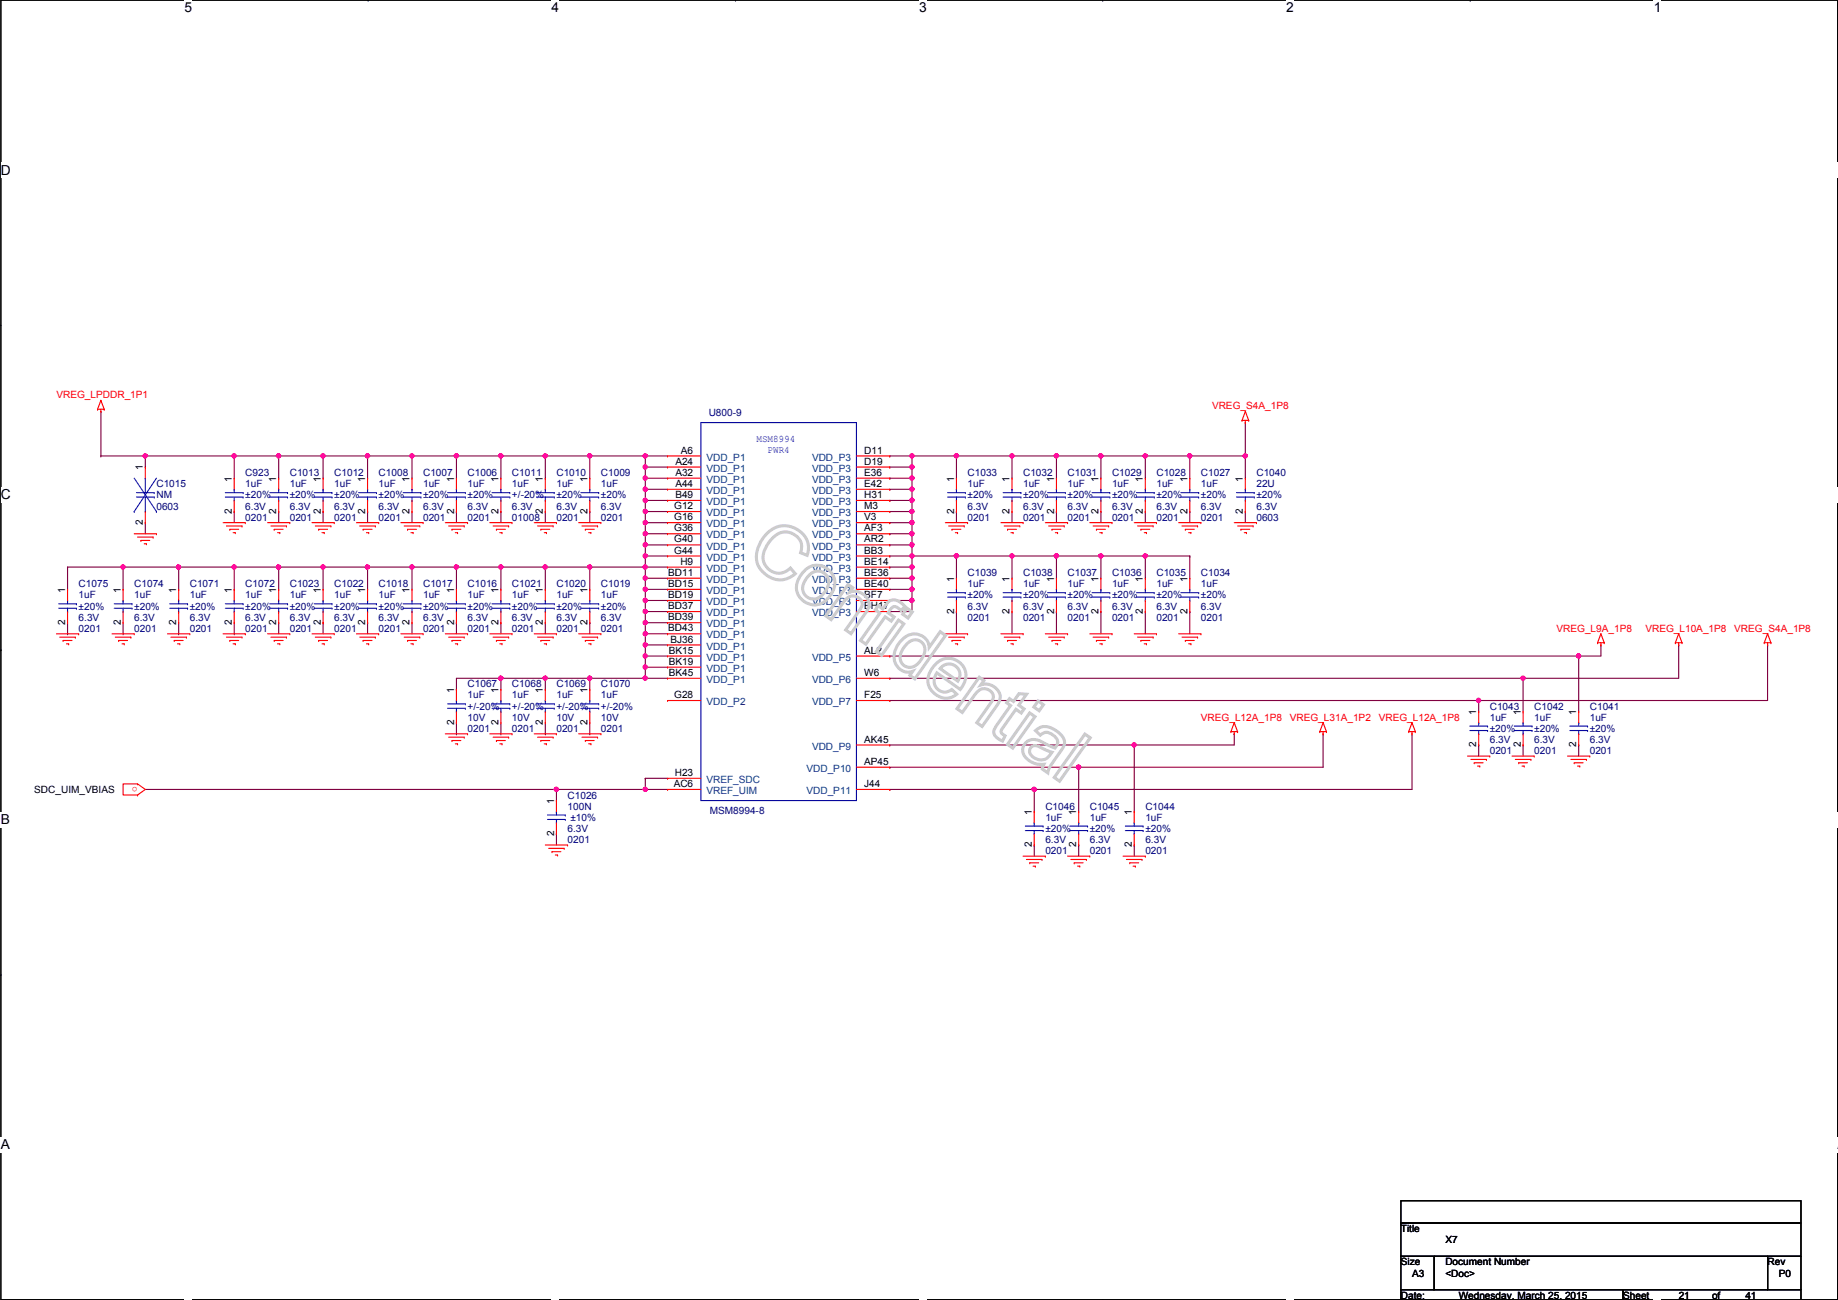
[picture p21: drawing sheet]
<svg xmlns="http://www.w3.org/2000/svg" width="420mm" height="297mm" viewBox="0 0 420 297" stroke-linecap="round" stroke-linejoin="round" font-family="sans-serif">
<defs><g id="words">
<g font-size="3.1">
<text x="42.2" y="2.8">5</text>
<text x="126.1" y="2.8">4</text>
<text x="210.1" y="2.8">3</text>
<text x="294" y="2.8">2</text>
<text x="378" y="2.8">1</text>
<text x=".2" y="39.9">D</text>
<text x=".2" y="114.1">C</text>
<text x=".2" y="188.4">B</text>
<text x=".2" y="262.6">A</text>
<text x="420.1" y="262.6">A</text>
</g>
<g font-size="2.3" fill="#f00">
<text x="12.9" y="91">VREG_LPDDR_1P1</text>
<text x="277.1" y="93.6">VREG_S4A_1P8</text>
<text x="355.8" y="144.4">VREG_L9A_1P8</text>
<text x="376.1" y="144.4">VREG_L10A_1P8</text>
<text x="396.4" y="144.4">VREG_S4A_1P8</text>
<text x="274.5" y="164.7">VREG_L12A_1P8</text>
<text x="294.8" y="164.7">VREG_L31A_1P2</text>
<text x="315.2" y="164.7">VREG_L12A_1P8</text>
<text x="31.4" y="179.7" transform="rotate(180 31.4 179.7)">o</text>
</g>
<g font-size="2.3" fill="#000080">
<text x="162" y="95.1">U800-9</text>
<text x="35.8" y="111.3">C1015</text>
<text x="35.8" y="113.9">NM</text>
<text x="56.1" y="108.8">C923</text>
<text x="56.1" y="111.3">1uF</text>
<text x="56.1" y="113.9">±20%</text>
<text x="66.2" y="108.8">C1013</text>
<text x="66.2" y="111.3">1uF</text>
<text x="66.2" y="113.9">±20%</text>
<text x="76.4" y="108.8">C1012</text>
<text x="76.4" y="111.3">1uF</text>
<text x="76.4" y="113.9">±20%</text>
<text x="86.6" y="108.8">C1008</text>
<text x="86.6" y="111.3">1uF</text>
<text x="86.6" y="113.9">±20%</text>
<text x="96.7" y="108.8">C1007</text>
<text x="96.7" y="111.3">1uF</text>
<text x="96.7" y="113.9">±20%</text>
<text x="106.9" y="108.8">C1006</text>
<text x="106.9" y="111.3">1uF</text>
<text x="106.9" y="113.9">±20%</text>
<text x="117" y="108.8">C1011</text>
<text x="117" y="111.3">1uF</text>
<text x="117" y="113.9">+/-20%</text>
<text x="127.2" y="108.8">C1010</text>
<text x="127.2" y="111.3">1uF</text>
<text x="127.2" y="113.9">±20%</text>
<text x="137.4" y="108.8">C1009</text>
<text x="137.4" y="111.3">1uF</text>
<text x="137.4" y="113.9">±20%</text>
<text x="221.2" y="108.8">C1033</text>
<text x="221.2" y="111.3">1uF</text>
<text x="221.2" y="113.9">±20%</text>
<text x="233.9" y="108.8">C1032</text>
<text x="233.9" y="111.3">1uF</text>
<text x="233.9" y="113.9">±20%</text>
<text x="244" y="108.8">C1031</text>
<text x="244" y="111.3">1uF</text>
<text x="244" y="113.9">±20%</text>
<text x="254.2" y="108.8">C1029</text>
<text x="254.2" y="111.3">1uF</text>
<text x="254.2" y="113.9">±20%</text>
<text x="264.4" y="108.8">C1028</text>
<text x="264.4" y="111.3">1uF</text>
<text x="264.4" y="113.9">±20%</text>
<text x="274.5" y="108.8">C1027</text>
<text x="274.5" y="111.3">1uF</text>
<text x="274.5" y="113.9">±20%</text>
<text x="287.2" y="108.8">C1040</text>
<text x="287.2" y="111.3">22U</text>
<text x="287.2" y="113.9">±20%</text>
<text x="35.8" y="116.4">0603</text>
<text x="56.1" y="119">0201</text>
<text x="56.1" y="116.4">6.3V</text>
<text x="66.2" y="119">0201</text>
<text x="66.2" y="116.4">6.3V</text>
<text x="76.4" y="119">0201</text>
<text x="76.4" y="116.4">6.3V</text>
<text x="86.6" y="119">0201</text>
<text x="86.6" y="116.4">6.3V</text>
<text x="96.7" y="119">0201</text>
<text x="96.7" y="116.4">6.3V</text>
<text x="106.9" y="119">0201</text>
<text x="106.9" y="116.4">6.3V</text>
<text x="117" y="119">01008</text>
<text x="117" y="116.4">6.3V</text>
<text x="127.2" y="119">0201</text>
<text x="127.2" y="116.4">6.3V</text>
<text x="137.4" y="119">0201</text>
<text x="137.4" y="116.4">6.3V</text>
<text x="221.2" y="119">0201</text>
<text x="221.2" y="116.4">6.3V</text>
<text x="233.9" y="119">0201</text>
<text x="233.9" y="116.4">6.3V</text>
<text x="244" y="119">0201</text>
<text x="244" y="116.4">6.3V</text>
<text x="254.2" y="119">0201</text>
<text x="254.2" y="116.4">6.3V</text>
<text x="264.4" y="119">0201</text>
<text x="264.4" y="116.4">6.3V</text>
<text x="274.5" y="119">0201</text>
<text x="274.5" y="116.4">6.3V</text>
<text x="287.2" y="119">0603</text>
<text x="287.2" y="116.4">6.3V</text>
<text x="221.2" y="131.7">C1039</text>
<text x="233.9" y="131.7">C1038</text>
<text x="244" y="131.7">C1037</text>
<text x="254.2" y="131.7">C1036</text>
<text x="264.4" y="131.7">C1035</text>
<text x="274.5" y="131.7">C1034</text>
<text x="18" y="134.2">C1075</text>
<text x="18" y="136.7">1uF</text>
<text x="30.7" y="134.2">C1074</text>
<text x="30.7" y="136.7">1uF</text>
<text x="43.4" y="134.2">C1071</text>
<text x="43.4" y="136.7">1uF</text>
<text x="56.1" y="134.2">C1072</text>
<text x="56.1" y="136.7">1uF</text>
<text x="66.2" y="134.2">C1023</text>
<text x="66.2" y="136.7">1uF</text>
<text x="76.4" y="134.2">C1022</text>
<text x="76.4" y="136.7">1uF</text>
<text x="86.6" y="134.2">C1018</text>
<text x="86.6" y="136.7">1uF</text>
<text x="96.7" y="134.2">C1017</text>
<text x="96.7" y="136.7">1uF</text>
<text x="106.9" y="134.2">C1016</text>
<text x="106.9" y="136.7">1uF</text>
<text x="117" y="134.2">C1021</text>
<text x="117" y="136.7">1uF</text>
<text x="127.2" y="134.2">C1020</text>
<text x="127.2" y="136.7">1uF</text>
<text x="137.4" y="134.2">C1019</text>
<text x="137.4" y="136.7">1uF</text>
<text x="221.2" y="134.2">1uF</text>
<text x="221.2" y="136.7">±20%</text>
<text x="233.9" y="134.2">1uF</text>
<text x="233.9" y="136.7">±20%</text>
<text x="244" y="134.2">1uF</text>
<text x="244" y="136.7">±20%</text>
<text x="254.2" y="134.2">1uF</text>
<text x="254.2" y="136.7">±20%</text>
<text x="264.4" y="134.2">1uF</text>
<text x="264.4" y="136.7">±20%</text>
<text x="274.5" y="134.2">1uF</text>
<text x="274.5" y="136.7">±20%</text>
<text x="18" y="141.8">6.3V</text>
<text x="18" y="139.3">±20%</text>
<text x="30.7" y="141.8">6.3V</text>
<text x="30.7" y="139.3">±20%</text>
<text x="43.4" y="141.8">6.3V</text>
<text x="43.4" y="139.3">±20%</text>
<text x="56.1" y="141.8">6.3V</text>
<text x="56.1" y="139.3">±20%</text>
<text x="66.2" y="141.8">6.3V</text>
<text x="66.2" y="139.3">±20%</text>
<text x="76.4" y="141.8">6.3V</text>
<text x="76.4" y="139.3">±20%</text>
<text x="86.6" y="141.8">6.3V</text>
<text x="86.6" y="139.3">±20%</text>
<text x="96.7" y="141.8">6.3V</text>
<text x="96.7" y="139.3">±20%</text>
<text x="106.9" y="141.8">6.3V</text>
<text x="106.9" y="139.3">±20%</text>
<text x="117" y="141.8">6.3V</text>
<text x="117" y="139.3">±20%</text>
<text x="127.2" y="141.8">6.3V</text>
<text x="127.2" y="139.3">±20%</text>
<text x="137.4" y="141.8">6.3V</text>
<text x="137.4" y="139.3">±20%</text>
<text x="221.2" y="141.8">0201</text>
<text x="221.2" y="139.3">6.3V</text>
<text x="233.9" y="141.8">0201</text>
<text x="233.9" y="139.3">6.3V</text>
<text x="244" y="141.8">0201</text>
<text x="244" y="139.3">6.3V</text>
<text x="254.2" y="141.8">0201</text>
<text x="254.2" y="139.3">6.3V</text>
<text x="264.4" y="141.8">0201</text>
<text x="264.4" y="139.3">6.3V</text>
<text x="274.5" y="141.8">0201</text>
<text x="274.5" y="139.3">6.3V</text>
<text x="18" y="144.4">0201</text>
<text x="30.7" y="144.4">0201</text>
<text x="43.4" y="144.4">0201</text>
<text x="56.1" y="144.4">0201</text>
<text x="66.2" y="144.4">0201</text>
<text x="76.4" y="144.4">0201</text>
<text x="86.6" y="144.4">0201</text>
<text x="96.7" y="144.4">0201</text>
<text x="106.9" y="144.4">0201</text>
<text x="117" y="144.4">0201</text>
<text x="127.2" y="144.4">0201</text>
<text x="137.4" y="144.4">0201</text>
<text x="106.9" y="157.1">C1067</text>
<text x="106.9" y="159.6">1uF</text>
<text x="117" y="157.1">C1068</text>
<text x="117" y="159.6">1uF</text>
<text x="127.2" y="157.1">C1069</text>
<text x="127.2" y="159.6">1uF</text>
<text x="137.4" y="157.1">C1070</text>
<text x="137.4" y="159.6">1uF</text>
<text x="106.9" y="167.2">0201</text>
<text x="106.9" y="164.7">10V</text>
<text x="106.9" y="162.1">+/-20%</text>
<text x="117" y="167.2">0201</text>
<text x="117" y="164.7">10V</text>
<text x="117" y="162.1">+/-20%</text>
<text x="127.2" y="167.2">0201</text>
<text x="127.2" y="164.7">10V</text>
<text x="127.2" y="162.1">+/-20%</text>
<text x="137.4" y="167.2">0201</text>
<text x="137.4" y="164.7">10V</text>
<text x="137.4" y="162.1">+/-20%</text>
<text x="340.6" y="162.1">C1043</text>
<text x="340.6" y="164.7">1uF</text>
<text x="340.6" y="167.2">±20%</text>
<text x="350.7" y="162.1">C1042</text>
<text x="350.7" y="164.7">1uF</text>
<text x="350.7" y="167.2">±20%</text>
<text x="363.4" y="162.1">C1041</text>
<text x="363.4" y="164.7">1uF</text>
<text x="363.4" y="167.2">±20%</text>
<text x="340.6" y="172.3">0201</text>
<text x="340.6" y="169.8">6.3V</text>
<text x="350.7" y="172.3">0201</text>
<text x="350.7" y="169.8">6.3V</text>
<text x="363.4" y="172.3">0201</text>
<text x="363.4" y="169.8">6.3V</text>
<text x="129.7" y="182.5">C1026</text>
<text x="129.7" y="185">100N</text>
<text x="239" y="185">C1046</text>
<text x="249.1" y="185">C1045</text>
<text x="261.8" y="185">C1044</text>
<text x="129.7" y="190.1">6.3V</text>
<text x="130.4" y="187.5">±10%</text>
<text x="162.3" y="186">MSM8994-8</text>
<text x="239" y="187.5">1uF</text>
<text x="239" y="190.1">±20%</text>
<text x="249.1" y="187.5">1uF</text>
<text x="249.1" y="190.1">±20%</text>
<text x="261.8" y="187.5">1uF</text>
<text x="261.8" y="190.1">±20%</text>
<text x="129.7" y="192.6">0201</text>
<text x="239" y="195.2">0201</text>
<text x="239" y="192.6">6.3V</text>
<text x="249.1" y="195.2">0201</text>
<text x="249.1" y="192.6">6.3V</text>
<text x="261.8" y="195.2">0201</text>
<text x="261.8" y="192.6">6.3V</text>
</g>
<g font-size="2.3" fill="#00f">
<text x="172.9" y="101">MSM8994</text>
<text x="175.5" y="103.5">PWR4</text>
</g>
<g font-size="2.3">
<text x="32.7" y="107.5" transform="rotate(-90 32.7 107.5)">1</text>
<text x="154.4" y="106.2">A24</text>
<text x="155.6" y="103.6">A6</text>
<text x="197.6" y="103.6">D11</text>
<text x="197.6" y="106.2">D19</text>
<text x="53" y="110" transform="rotate(-90 53 110)">1</text>
<text x="63.2" y="110" transform="rotate(-90 63.2 110)">1</text>
<text x="73.3" y="110" transform="rotate(-90 73.3 110)">1</text>
<text x="83.5" y="110" transform="rotate(-90 83.5 110)">1</text>
<text x="93.6" y="110" transform="rotate(-90 93.6 110)">1</text>
<text x="103.8" y="110" transform="rotate(-90 103.8 110)">1</text>
<text x="113.9" y="110" transform="rotate(-90 113.9 110)">1</text>
<text x="124.1" y="110" transform="rotate(-90 124.1 110)">1</text>
<text x="134.3" y="110" transform="rotate(-90 134.3 110)">1</text>
<text x="154.4" y="108.7">A32</text>
<text x="154.4" y="111.3">A44</text>
<text x="154.4" y="113.8">B49</text>
<text x="197.6" y="108.7">E36</text>
<text x="197.6" y="111.3">E42</text>
<text x="197.6" y="113.8">H31</text>
<text x="218.1" y="110" transform="rotate(-90 218.1 110)">1</text>
<text x="230.8" y="110" transform="rotate(-90 230.8 110)">1</text>
<text x="240.9" y="110" transform="rotate(-90 240.9 110)">1</text>
<text x="251.1" y="110" transform="rotate(-90 251.1 110)">1</text>
<text x="261.3" y="110" transform="rotate(-90 261.3 110)">1</text>
<text x="271.4" y="110" transform="rotate(-90 271.4 110)">1</text>
<text x="284.1" y="110" transform="rotate(-90 284.1 110)">1</text>
<text x="32.7" y="119.9" transform="rotate(-90 32.7 119.9)">2</text>
<text x="53" y="117.4" transform="rotate(-90 53 117.4)">2</text>
<text x="63.2" y="117.4" transform="rotate(-90 63.2 117.4)">2</text>
<text x="73.3" y="117.4" transform="rotate(-90 73.3 117.4)">2</text>
<text x="83.5" y="117.4" transform="rotate(-90 83.5 117.4)">2</text>
<text x="93.6" y="117.4" transform="rotate(-90 93.6 117.4)">2</text>
<text x="103.8" y="117.4" transform="rotate(-90 103.8 117.4)">2</text>
<text x="113.9" y="117.4" transform="rotate(-90 113.9 117.4)">2</text>
<text x="124.1" y="117.4" transform="rotate(-90 124.1 117.4)">2</text>
<text x="134.3" y="117.4" transform="rotate(-90 134.3 117.4)">2</text>
<text x="154.1" y="116.3">G12</text>
<text x="154.1" y="118.9">G16</text>
<text x="197.6" y="116.3">M3</text>
<text x="197.6" y="118.9">V3</text>
<text x="218.1" y="117.4" transform="rotate(-90 218.1 117.4)">2</text>
<text x="230.8" y="117.4" transform="rotate(-90 230.8 117.4)">2</text>
<text x="240.9" y="117.4" transform="rotate(-90 240.9 117.4)">2</text>
<text x="251.1" y="117.4" transform="rotate(-90 251.1 117.4)">2</text>
<text x="261.3" y="117.4" transform="rotate(-90 261.3 117.4)">2</text>
<text x="271.4" y="117.4" transform="rotate(-90 271.4 117.4)">2</text>
<text x="284.1" y="117.4" transform="rotate(-90 284.1 117.4)">2</text>
<text x="154.1" y="121.4">G36</text>
<text x="154.1" y="124">G40</text>
<text x="197.6" y="121.4">AF3</text>
<text x="197.6" y="124">AR2</text>
<text x="152.7" y="131.6">BD11</text>
<text x="154.1" y="126.5">G44</text>
<text x="155.5" y="129">H9</text>
<text x="197.6" y="126.5">BB3</text>
<text x="197.6" y="129">BE14</text>
<text x="197.6" y="131.6">BE36</text>
<text x="14.9" y="135.4" transform="rotate(-90 14.9 135.4)">1</text>
<text x="27.6" y="135.4" transform="rotate(-90 27.6 135.4)">1</text>
<text x="40.3" y="135.4" transform="rotate(-90 40.3 135.4)">1</text>
<text x="53" y="135.4" transform="rotate(-90 53 135.4)">1</text>
<text x="63.2" y="135.4" transform="rotate(-90 63.2 135.4)">1</text>
<text x="73.3" y="135.4" transform="rotate(-90 73.3 135.4)">1</text>
<text x="83.5" y="135.4" transform="rotate(-90 83.5 135.4)">1</text>
<text x="93.6" y="135.4" transform="rotate(-90 93.6 135.4)">1</text>
<text x="103.8" y="135.4" transform="rotate(-90 103.8 135.4)">1</text>
<text x="113.9" y="135.4" transform="rotate(-90 113.9 135.4)">1</text>
<text x="124.1" y="135.4" transform="rotate(-90 124.1 135.4)">1</text>
<text x="134.3" y="135.4" transform="rotate(-90 134.3 135.4)">1</text>
<text x="152.7" y="134.1">BD15</text>
<text x="152.7" y="136.7">BD19</text>
<text x="197.6" y="134.1">BE40</text>
<text x="197.6" y="136.7">BF7</text>
<text x="218.1" y="132.9" transform="rotate(-90 218.1 132.9)">1</text>
<text x="230.8" y="132.9" transform="rotate(-90 230.8 132.9)">1</text>
<text x="240.9" y="132.9" transform="rotate(-90 240.9 132.9)">1</text>
<text x="251.1" y="132.9" transform="rotate(-90 251.1 132.9)">1</text>
<text x="261.3" y="132.9" transform="rotate(-90 261.3 132.9)">1</text>
<text x="271.4" y="132.9" transform="rotate(-90 271.4 132.9)">1</text>
<text x="14.9" y="142.8" transform="rotate(-90 14.9 142.8)">2</text>
<text x="27.6" y="142.8" transform="rotate(-90 27.6 142.8)">2</text>
<text x="40.3" y="142.8" transform="rotate(-90 40.3 142.8)">2</text>
<text x="53" y="142.8" transform="rotate(-90 53 142.8)">2</text>
<text x="63.2" y="142.8" transform="rotate(-90 63.2 142.8)">2</text>
<text x="73.3" y="142.8" transform="rotate(-90 73.3 142.8)">2</text>
<text x="83.5" y="142.8" transform="rotate(-90 83.5 142.8)">2</text>
<text x="93.6" y="142.8" transform="rotate(-90 93.6 142.8)">2</text>
<text x="103.8" y="142.8" transform="rotate(-90 103.8 142.8)">2</text>
<text x="113.9" y="142.8" transform="rotate(-90 113.9 142.8)">2</text>
<text x="124.1" y="142.8" transform="rotate(-90 124.1 142.8)">2</text>
<text x="134.3" y="142.8" transform="rotate(-90 134.3 142.8)">2</text>
<text x="152.7" y="139.2">BD37</text>
<text x="152.7" y="141.7">BD39</text>
<text x="197.6" y="139.2">BH17</text>
<text x="218.1" y="140.3" transform="rotate(-90 218.1 140.3)">2</text>
<text x="230.8" y="140.3" transform="rotate(-90 230.8 140.3)">2</text>
<text x="240.9" y="140.3" transform="rotate(-90 240.9 140.3)">2</text>
<text x="251.1" y="140.3" transform="rotate(-90 251.1 140.3)">2</text>
<text x="261.3" y="140.3" transform="rotate(-90 261.3 140.3)">2</text>
<text x="271.4" y="140.3" transform="rotate(-90 271.4 140.3)">2</text>
<text x="152.7" y="144.3">BD43</text>
<text x="152.9" y="149.4">BK15</text>
<text x="153.2" y="146.8">BJ36</text>
<text x="197.6" y="149.4">AL2</text>
<text x="152.9" y="151.9">BK19</text>
<text x="152.9" y="154.4">BK45</text>
<text x="197.6" y="154.4">W6</text>
<text x="103.8" y="158.3" transform="rotate(-90 103.8 158.3)">1</text>
<text x="113.9" y="158.3" transform="rotate(-90 113.9 158.3)">1</text>
<text x="124.1" y="158.3" transform="rotate(-90 124.1 158.3)">1</text>
<text x="134.3" y="158.3" transform="rotate(-90 134.3 158.3)">1</text>
<text x="154.1" y="159.5">G28</text>
<text x="197.6" y="159.5">F25</text>
<text x="103.8" y="165.7" transform="rotate(-90 103.8 165.7)">2</text>
<text x="113.9" y="165.7" transform="rotate(-90 113.9 165.7)">2</text>
<text x="124.1" y="165.7" transform="rotate(-90 124.1 165.7)">2</text>
<text x="134.3" y="165.7" transform="rotate(-90 134.3 165.7)">2</text>
<text x="337.5" y="163.4" transform="rotate(-90 337.5 163.4)">1</text>
<text x="347.6" y="163.4" transform="rotate(-90 347.6 163.4)">1</text>
<text x="360.3" y="163.4" transform="rotate(-90 360.3 163.4)">1</text>
<text x="197.6" y="169.7">AK45</text>
<text x="337.5" y="170.7" transform="rotate(-90 337.5 170.7)">2</text>
<text x="347.6" y="170.7" transform="rotate(-90 347.6 170.7)">2</text>
<text x="360.3" y="170.7" transform="rotate(-90 360.3 170.7)">2</text>
<text x="154" y="179.8">AC6</text>
<text x="154.3" y="177.3">H23</text>
<text x="197.6" y="174.8">AP45</text>
<text x="197.6" y="179.8">J44</text>
<text x="7.8" y="181.2">SDC_UIM_VBIAS</text>
<text x="126.6" y="183.7" transform="rotate(-90 126.6 183.7)">1</text>
<text x="126.6" y="191.1" transform="rotate(-90 126.6 191.1)">2</text>
<text x="235.9" y="186.2" transform="rotate(-90 235.9 186.2)">1</text>
<text x="246" y="186.2" transform="rotate(-90 246 186.2)">1</text>
<text x="258.7" y="186.2" transform="rotate(-90 258.7 186.2)">1</text>
<text x="235.9" y="193.6" transform="rotate(-90 235.9 193.6)">2</text>
<text x="246" y="193.6" transform="rotate(-90 246 193.6)">2</text>
<text x="258.7" y="193.6" transform="rotate(-90 258.7 193.6)">2</text>
<text x="320.2" y="281.5">Title</text>
<text x="330.4" y="284.1">X7</text>
<text x="320.2" y="289.1">Size</text>
<text x="322.8" y="291.7">A3</text>
<text x="330.4" y="289.1">Document Number</text>
<text x="330.4" y="291.7">&lt;Doc&gt;</text>
<text x="404.1" y="289.1">Rev</text>
<text x="406.6" y="291.7">P0</text>
<text x="320.2" y="296.8">Date:</text>
<text x="333.4" y="296.8">Wednesday, March 25, 2015</text>
<text x="371" y="296.8">Sheet</text>
<text x="383.7" y="296.8">21</text>
<text x="391.4" y="296.8">of</text>
<text x="399" y="296.8">41</text>
</g>
<g font-size="2.3" fill="#004080">
<text x="161.5" y="105.2">VDD_P1</text>
<text x="161.5" y="107.8">VDD_P1</text>
<text x="185.6" y="105.2">VDD_P3</text>
<text x="185.6" y="107.8">VDD_P3</text>
<text x="161.5" y="110.3">VDD_P1</text>
<text x="161.5" y="112.9">VDD_P1</text>
<text x="185.6" y="110.3">VDD_P3</text>
<text x="185.6" y="112.9">VDD_P3</text>
<text x="161.5" y="115.4">VDD_P1</text>
<text x="161.5" y="117.9">VDD_P1</text>
<text x="185.6" y="115.4">VDD_P3</text>
<text x="185.6" y="117.9">VDD_P3</text>
<text x="161.5" y="120.5">VDD_P1</text>
<text x="161.5" y="123">VDD_P1</text>
<text x="161.5" y="125.6">VDD_P1</text>
<text x="185.6" y="120.5">VDD_P3</text>
<text x="185.6" y="123">VDD_P3</text>
<text x="185.6" y="125.6">VDD_P3</text>
<text x="161.5" y="128.1">VDD_P1</text>
<text x="161.5" y="130.6">VDD_P1</text>
<text x="185.6" y="128.1">VDD_P3</text>
<text x="185.6" y="130.6">VDD_P3</text>
<text x="161.5" y="133.2">VDD_P1</text>
<text x="161.5" y="135.7">VDD_P1</text>
<text x="185.6" y="133.2">VDD_P3</text>
<text x="185.6" y="135.7">VDD_P3</text>
<text x="161.5" y="138.3">VDD_P1</text>
<text x="161.5" y="140.8">VDD_P1</text>
<text x="161.5" y="143.3">VDD_P1</text>
<text x="185.6" y="138.3">VDD_P3</text>
<text x="185.6" y="140.8">VDD_P3</text>
<text x="161.5" y="145.9">VDD_P1</text>
<text x="161.5" y="148.4">VDD_P1</text>
<text x="161.5" y="151">VDD_P1</text>
<text x="161.5" y="153.5">VDD_P1</text>
<text x="185.6" y="151">VDD_P5</text>
<text x="161.5" y="156">VDD_P1</text>
<text x="161.5" y="161.1">VDD_P2</text>
<text x="185.6" y="156">VDD_P6</text>
<text x="185.6" y="161.1">VDD_P7</text>
<text x="185.6" y="171.3">VDD_P9</text>
<text x="161.5" y="178.9">VREF_SDC</text>
<text x="184.4" y="176.4">VDD_P10</text>
<text x="161.5" y="181.4">VREF_UIM</text>
<text x="184.4" y="181.4">VDD_P11</text>
</g>
</g></defs>
<path d="M.2 0h419.9v297h-419.9z" fill="none" stroke="#000" stroke-width=".25"/>
<g fill="#fff">
<path d="M42.2 0h1.7v3.5h-1.7z"/>
<path d="M42.2 297l1.7 .1z"/>
</g>
<path d="M84.1 0h.1M84.1 297h.1" fill="none" stroke="#000" stroke-width=".25"/>
<g fill="#fff">
<path d="M126.1 0h1.7v3.5h-1.7z"/>
<path d="M126.1 297l1.7 .1z"/>
</g>
<path d="M168.1 0h.1M168.1 297h.1" fill="none" stroke="#000" stroke-width=".25"/>
<g fill="#fff">
<path d="M210.1 0h1.7v3.5h-1.7z"/>
<path d="M210.1 297l1.7 .1z"/>
</g>
<path d="M252.1 0h.1M252.1 297h.1" fill="none" stroke="#000" stroke-width=".25"/>
<g fill="#fff">
<path d="M294 0h1.8v3.5h-1.8z"/>
<path d="M294 297l1.8 .1z"/>
</g>
<path d="M336.1 0h.1M336.1 297h.1" fill="none" stroke="#000" stroke-width=".25"/>
<g fill="#fff">
<path d="M378 0h1.8v3.5h-1.8z"/>
<path d="M378 297l1.8 .1z"/>
<path d="M.2 37.1h2.2v3.5h-2.2z"/>
<path d="M420.1 37.1h.1v3.5h-.1z"/>
<path d="M.2 111.3h2.2v3.5h-2.2z"/>
<path d="M420.1 111.3h.1v3.5h-.1z"/>
</g>
<path d="M.2 74.3h.1M420.1 74.3h.1" fill="none" stroke="#000" stroke-width=".25"/>
<g fill="#fff">
<path d="M.2 185.6h2.1v3.5h-2.1z"/>
<path d="M420.1 185.6h.1v3.5h-.1z"/>
</g>
<path d="M.2 148.5h.1M420.1 148.5h.1" fill="none" stroke="#000" stroke-width=".25"/>
<path d="M.2 148.5h.1M420.1 148.5h.1" fill="none" stroke="#000" stroke-width=".23"/>
<g fill="#fff">
<path d="M.2 259.8h2.1v3.5h-2.1z"/>
<path d="M420.1 259.8h.1v3.5h-.1z"/>
</g>
<path d="M.2 222.7h.1M420.1 222.7h.1" fill="none" stroke="#000" stroke-width=".25"/>
<g fill="none" stroke="#800040" stroke-width=".25">
<path d="M23.1 94h.1M23.1 94v10.2M23.1 104.2h.1M23.1 104.2h30.4M33.2 104.2h.1M33.2 104.2v2.5M53.5 104.2h.1M84 116.9h.1M84 116.9v2.5M94.2 116.9h.1M94.2 116.9v2.5M104.3 116.9h.1"/>
<path d="M104.3 116.9v2.5M114.5 116.9h.1M114.5 116.9v2.5M124.7 116.9h.1M124.7 116.9v2.5M134.8 116.9h.1M134.8 116.9v2.5"/>
</g>
<circle cx="33.2" cy="104.2" r=".49" fill="#f0f"/>
<circle cx="33.2" cy="104.2" r=".49" fill="none" stroke="#f0f" stroke-width=".25"/>
<circle cx="53.5" cy="104.2" r=".49" fill="#f0f"/>
<circle cx="53.5" cy="104.2" r=".49" fill="none" stroke="#f0f" stroke-width=".25"/>
<path d="M63.7 104.2h.1M63.7 104.2v5.1" fill="none" stroke="#800040" stroke-width=".25"/>
<circle cx="63.7" cy="104.2" r=".49" fill="#f0f"/>
<circle cx="63.7" cy="104.2" r=".49" fill="none" stroke="#f0f" stroke-width=".25"/>
<path d="M63.7 104.2h.1M63.7 104.2h20.3M73.9 104.2h.1M73.9 104.2v5.1" fill="none" stroke="#800040" stroke-width=".25"/>
<circle cx="84" cy="104.2" r=".49" fill="#f0f"/>
<circle cx="84" cy="104.2" r=".49" fill="none" stroke="#f0f" stroke-width=".25"/>
<circle cx="73.8" cy="104.2" r=".49" fill="#f0f"/>
<circle cx="73.8" cy="104.2" r=".49" fill="none" stroke="#f0f" stroke-width=".25"/>
<path d="M84 104.2h.1M84 104.2v5.1M84 104.2h20.3M94.2 104.2h.1M94.2 104.2v5.1" fill="none" stroke="#800040" stroke-width=".25"/>
<circle cx="94.2" cy="104.2" r=".49" fill="#f0f"/>
<circle cx="94.2" cy="104.2" r=".49" fill="none" stroke="#f0f" stroke-width=".25"/>
<path d="M104.3 104.2h.1M104.3 104.2v5.1M104.3 104.2h10.2" fill="none" stroke="#800040" stroke-width=".25"/>
<circle cx="114.5" cy="104.2" r=".49" fill="#f0f"/>
<circle cx="114.5" cy="104.2" r=".49" fill="none" stroke="#f0f" stroke-width=".25"/>
<circle cx="104.3" cy="104.2" r=".49" fill="#f0f"/>
<circle cx="104.3" cy="104.2" r=".49" fill="none" stroke="#f0f" stroke-width=".25"/>
<path d="M114.5 104.2h.1M114.5 104.2v5.1M114.5 104.2h20.3M124.7 104.2h.1M124.7 104.2v5.1" fill="none" stroke="#800040" stroke-width=".25"/>
<circle cx="134.8" cy="104.2" r=".49" fill="#f0f"/>
<circle cx="134.8" cy="104.2" r=".49" fill="none" stroke="#f0f" stroke-width=".25"/>
<circle cx="124.6" cy="104.2" r=".49" fill="#f0f"/>
<circle cx="124.6" cy="104.2" r=".49" fill="none" stroke="#f0f" stroke-width=".25"/>
<g fill="none" stroke="#800040" stroke-width=".25">
<path d="M33.2 119.4h.1M33.2 119.4v2.6M63.7 116.9h.1M63.7 116.9v2.5M73.9 116.9h.1M73.9 116.9v2.5M134.8 104.2h.1M134.8 104.2v5.1M134.8 104.2h12.7M63.7 129.6h.1M63.7 129.6v5.1M84 142.3h.1"/>
<path d="M84 142.3v2.5M94.2 142.3h.1M94.2 142.3v2.5M104.3 142.3h.1M104.3 142.3v2.5M114.5 142.3h.1M114.5 142.3v2.5M124.7 142.3h.1M124.7 142.3v2.5M134.8 142.3h.1M134.8 142.3v2.5"/>
</g>
<circle cx="63.7" cy="129.6" r=".49" fill="#f0f"/>
<circle cx="63.7" cy="129.6" r=".49" fill="none" stroke="#f0f" stroke-width=".25"/>
<path d="M73.9 129.6h.1M73.9 129.6v5.1" fill="none" stroke="#800040" stroke-width=".25"/>
<circle cx="73.8" cy="129.6" r=".49" fill="#f0f"/>
<circle cx="73.8" cy="129.6" r=".49" fill="none" stroke="#f0f" stroke-width=".25"/>
<path d="M84 129.6h.1M84 129.6v5.1" fill="none" stroke="#800040" stroke-width=".25"/>
<circle cx="84" cy="129.6" r=".49" fill="#f0f"/>
<circle cx="84" cy="129.6" r=".49" fill="none" stroke="#f0f" stroke-width=".25"/>
<path d="M94.2 129.6h.1M94.2 129.6v5.1" fill="none" stroke="#800040" stroke-width=".25"/>
<circle cx="94.2" cy="129.6" r=".49" fill="#f0f"/>
<circle cx="94.2" cy="129.6" r=".49" fill="none" stroke="#f0f" stroke-width=".25"/>
<path d="M104.3 129.6h.1M104.3 129.6v5.1M114.5 129.6h.1M114.5 129.6v5.1M124.7 129.6h.1M124.7 129.6v5.1M134.8 129.6h.1M134.8 129.6v5.1" fill="none" stroke="#800040" stroke-width=".25"/>
<circle cx="134.8" cy="129.6" r=".49" fill="#f0f"/>
<circle cx="134.8" cy="129.6" r=".49" fill="none" stroke="#f0f" stroke-width=".25"/>
<path d="M63.7 129.6h.1M63.7 129.6h50.8M73.9 129.6h.1M84 129.6h.1M94.2 129.6h.1M104.3 129.6h.1M63.7 142.3h.1M63.7 142.3v2.5M73.9 142.3h.1M73.9 142.3v2.5" fill="none" stroke="#800040" stroke-width=".25"/>
<circle cx="114.5" cy="129.6" r=".49" fill="#f0f"/>
<circle cx="114.5" cy="129.6" r=".49" fill="none" stroke="#f0f" stroke-width=".25"/>
<circle cx="104.3" cy="129.6" r=".49" fill="#f0f"/>
<circle cx="104.3" cy="129.6" r=".49" fill="none" stroke="#f0f" stroke-width=".25"/>
<path d="M114.5 129.6h.1M114.5 129.6h20.3M124.7 129.6h.1" fill="none" stroke="#800040" stroke-width=".25"/>
<circle cx="124.6" cy="129.6" r=".49" fill="#f0f"/>
<circle cx="124.6" cy="129.6" r=".49" fill="none" stroke="#f0f" stroke-width=".25"/>
<path d="M147.5 104.2h.1M147.5 104.2v2.5M147.5 104.2h5.1" fill="none" stroke="#800040" stroke-width=".25"/>
<circle cx="147.5" cy="104.2" r=".49" fill="#f0f"/>
<circle cx="147.5" cy="104.2" r=".49" fill="none" stroke="#f0f" stroke-width=".25"/>
<path d="M147.5 106.7h.1M147.5 106.7h5.1M147.5 106.7v2.6" fill="none" stroke="#800040" stroke-width=".25"/>
<circle cx="147.5" cy="106.7" r=".49" fill="#f0f"/>
<circle cx="147.5" cy="106.7" r=".49" fill="none" stroke="#f0f" stroke-width=".25"/>
<path d="M147.5 109.3h.1M147.5 109.3h5.1M147.5 109.3v2.5" fill="none" stroke="#800040" stroke-width=".25"/>
<circle cx="147.5" cy="111.8" r=".49" fill="#f0f"/>
<circle cx="147.5" cy="111.8" r=".49" fill="none" stroke="#f0f" stroke-width=".25"/>
<circle cx="147.5" cy="109.2" r=".49" fill="#f0f"/>
<circle cx="147.5" cy="109.2" r=".49" fill="none" stroke="#f0f" stroke-width=".25"/>
<path d="M147.5 111.8h.1M147.5 111.8h5.1M147.5 111.8v2.5" fill="none" stroke="#800040" stroke-width=".25"/>
<circle cx="147.5" cy="114.3" r=".49" fill="#f0f"/>
<circle cx="147.5" cy="114.3" r=".49" fill="none" stroke="#f0f" stroke-width=".25"/>
<path d="M147.5 114.3h.1M147.5 116.9h.1M147.5 114.3h5.1M147.5 114.3v2.6M147.5 116.9h5.1" fill="none" stroke="#800040" stroke-width=".25"/>
<circle cx="147.5" cy="116.9" r=".49" fill="#f0f"/>
<circle cx="147.5" cy="116.9" r=".49" fill="none" stroke="#f0f" stroke-width=".25"/>
<path d="M147.5 116.9h.1M147.5 119.4h.1M147.5 116.9v5.1M147.5 119.4h5.1" fill="none" stroke="#800040" stroke-width=".25"/>
<circle cx="147.5" cy="121.9" r=".49" fill="#f0f"/>
<circle cx="147.5" cy="121.9" r=".49" fill="none" stroke="#f0f" stroke-width=".25"/>
<circle cx="147.5" cy="119.4" r=".49" fill="#f0f"/>
<circle cx="147.5" cy="119.4" r=".49" fill="none" stroke="#f0f" stroke-width=".25"/>
<path d="M147.5 122h.1M147.5 124.5h.1M147.5 122h5.1M147.5 122v5M147.5 124.5h5.1" fill="none" stroke="#800040" stroke-width=".25"/>
<circle cx="147.5" cy="127" r=".49" fill="#f0f"/>
<circle cx="147.5" cy="127" r=".49" fill="none" stroke="#f0f" stroke-width=".25"/>
<circle cx="147.5" cy="124.5" r=".49" fill="#f0f"/>
<circle cx="147.5" cy="124.5" r=".49" fill="none" stroke="#f0f" stroke-width=".25"/>
<path d="M147.5 127h.1M147.5 129.6h.1M147.5 127h5.1M147.5 127v5.1M147.5 129.6h5.1" fill="none" stroke="#800040" stroke-width=".25"/>
<circle cx="147.5" cy="132.1" r=".49" fill="#f0f"/>
<circle cx="147.5" cy="132.1" r=".49" fill="none" stroke="#f0f" stroke-width=".25"/>
<circle cx="147.5" cy="129.6" r=".49" fill="#f0f"/>
<circle cx="147.5" cy="129.6" r=".49" fill="none" stroke="#f0f" stroke-width=".25"/>
<path d="M147.5 132.1h.1M147.5 134.7h.1M147.5 132.1h5.1M147.5 132.1v5.1M147.5 134.7h5.1" fill="none" stroke="#800040" stroke-width=".25"/>
<circle cx="147.5" cy="134.6" r=".49" fill="#f0f"/>
<circle cx="147.5" cy="134.6" r=".49" fill="none" stroke="#f0f" stroke-width=".25"/>
<path d="M147.5 137.2h.1M147.5 137.2h5.1M147.5 137.2v2.5" fill="none" stroke="#800040" stroke-width=".25"/>
<circle cx="147.5" cy="139.7" r=".49" fill="#f0f"/>
<circle cx="147.5" cy="139.7" r=".49" fill="none" stroke="#f0f" stroke-width=".25"/>
<circle cx="147.5" cy="137.2" r=".49" fill="#f0f"/>
<circle cx="147.5" cy="137.2" r=".49" fill="none" stroke="#f0f" stroke-width=".25"/>
<path d="M147.5 139.7h.1M147.5 139.7h5.1M147.5 139.7v2.6" fill="none" stroke="#800040" stroke-width=".25"/>
<circle cx="147.5" cy="142.3" r=".49" fill="#f0f"/>
<circle cx="147.5" cy="142.3" r=".49" fill="none" stroke="#f0f" stroke-width=".25"/>
<path d="M147.5 142.3h.1M147.5 144.8h.1M147.5 142.3h5.1M147.5 142.3v5.1M147.5 144.8h5.1" fill="none" stroke="#800040" stroke-width=".25"/>
<circle cx="147.5" cy="144.8" r=".49" fill="#f0f"/>
<circle cx="147.5" cy="144.8" r=".49" fill="none" stroke="#f0f" stroke-width=".25"/>
<path d="M147.5 147.4h.1M147.5 147.4h5.1M147.5 147.4v2.5" fill="none" stroke="#800040" stroke-width=".25"/>
<circle cx="147.5" cy="149.9" r=".49" fill="#f0f"/>
<circle cx="147.5" cy="149.9" r=".49" fill="none" stroke="#f0f" stroke-width=".25"/>
<circle cx="147.5" cy="147.3" r=".49" fill="#f0f"/>
<circle cx="147.5" cy="147.3" r=".49" fill="none" stroke="#f0f" stroke-width=".25"/>
<path d="M147.5 149.9h.1M147.5 149.9h5.1M147.5 149.9v2.5" fill="none" stroke="#800040" stroke-width=".25"/>
<circle cx="147.5" cy="152.4" r=".49" fill="#f0f"/>
<circle cx="147.5" cy="152.4" r=".49" fill="none" stroke="#f0f" stroke-width=".25"/>
<path d="M147.5 152.4h.1M147.5 155h.1M147.5 152.4h5.1M147.5 152.4v2.6M147.5 155h5.1M127.2 180.4h.1M127.2 180.4v2.5M127.2 180.4h20.3" fill="none" stroke="#800040" stroke-width=".25"/>
<circle cx="147.5" cy="180.4" r=".49" fill="#f0f"/>
<circle cx="147.5" cy="180.4" r=".49" fill="none" stroke="#f0f" stroke-width=".25"/>
<g fill="none" stroke="#800040" stroke-width=".25">
<path d="M203.4 104.2h.1M203.4 104.2h5.1M218.6 116.9h.1M218.6 116.9v2.5M231.3 116.9h.1M231.3 116.9v2.5M241.5 116.9h.1M241.5 116.9v2.5M261.8 104.2h.1M261.8 104.2v5.1M261.8 104.2h10.2M284.7 104.2h.1"/>
<path d="M284.7 104.2v5.1M218.6 139.7h.1M218.6 139.7v5.1M231.3 139.7h.1M231.3 139.7v5.1M241.5 139.7h.1M241.5 139.7v5.1M261.8 127h.1M261.8 127v5.1M147.5 177.8h.1M147.5 177.8h5.1M147.5 177.8v2.6"/>
<path d="M127.2 190.5h.1M127.2 190.5v2.6M147.5 180.4h.1M147.5 180.4h5.1"/>
</g>
<circle cx="272" cy="104.2" r=".49" fill="#f0f"/>
<circle cx="272" cy="104.2" r=".49" fill="none" stroke="#f0f" stroke-width=".25"/>
<circle cx="261.8" cy="104.2" r=".49" fill="#f0f"/>
<circle cx="261.8" cy="104.2" r=".49" fill="none" stroke="#f0f" stroke-width=".25"/>
<path d="M284.7 96.6h.1M284.7 96.6v7.6M203.4 127h.1M203.4 127h5.1M272 127h.1M272 127v5.1" fill="none" stroke="#800040" stroke-width=".25"/>
<circle cx="284.7" cy="104.2" r=".49" fill="#f0f"/>
<circle cx="284.7" cy="104.2" r=".49" fill="none" stroke="#f0f" stroke-width=".25"/>
<path d="M218.6 127h.1M218.6 127v5.1M218.6 127h22.9M231.3 127h.1M231.3 127v5.1" fill="none" stroke="#800040" stroke-width=".25"/>
<circle cx="231.3" cy="127" r=".49" fill="#f0f"/>
<circle cx="231.3" cy="127" r=".49" fill="none" stroke="#f0f" stroke-width=".25"/>
<path d="M241.5 127h.1M241.5 127v5.1" fill="none" stroke="#800040" stroke-width=".25"/>
<circle cx="241.5" cy="127" r=".49" fill="#f0f"/>
<circle cx="241.5" cy="127" r=".49" fill="none" stroke="#f0f" stroke-width=".25"/>
<path d="M241.5 127h.1M241.5 127h10.2M251.7 127h.1M251.7 127v5.1" fill="none" stroke="#800040" stroke-width=".25"/>
<circle cx="251.6" cy="127" r=".49" fill="#f0f"/>
<circle cx="251.6" cy="127" r=".49" fill="none" stroke="#f0f" stroke-width=".25"/>
<path d="M251.7 127h.1M251.7 127h20.3M261.8 127h.1" fill="none" stroke="#800040" stroke-width=".25"/>
<circle cx="261.8" cy="127" r=".49" fill="#f0f"/>
<circle cx="261.8" cy="127" r=".49" fill="none" stroke="#f0f" stroke-width=".25"/>
<g fill="none" stroke="#800040" stroke-width=".25">
<path d="M218.6 104.2h.1M218.6 104.2v5.1M218.6 104.2h22.9M231.3 104.2h.1M231.3 104.2v5.1M251.7 116.9h.1M251.7 116.9v2.5M261.8 116.9h.1M261.8 116.9v2.5M272 116.9h.1M272 116.9v2.5M284.7 116.9h.1"/>
<path d="M284.7 116.9v2.5"/>
</g>
<circle cx="241.5" cy="104.2" r=".49" fill="#f0f"/>
<circle cx="241.5" cy="104.2" r=".49" fill="none" stroke="#f0f" stroke-width=".25"/>
<circle cx="231.3" cy="104.2" r=".49" fill="#f0f"/>
<circle cx="231.3" cy="104.2" r=".49" fill="none" stroke="#f0f" stroke-width=".25"/>
<path d="M241.5 104.2h.1M241.5 104.2v5.1M241.5 104.2h10.2" fill="none" stroke="#800040" stroke-width=".25"/>
<circle cx="251.6" cy="104.2" r=".49" fill="#f0f"/>
<circle cx="251.6" cy="104.2" r=".49" fill="none" stroke="#f0f" stroke-width=".25"/>
<g fill="none" stroke="#800040" stroke-width=".25">
<path d="M208.5 104.2h.1M208.5 104.2v2.5M251.7 104.2h.1M251.7 104.2v5.1M251.7 104.2h10.1M272 104.2h.1M272 104.2h12.7M272 104.2v5.1M251.7 139.7h.1M251.7 139.7v5.1M261.8 139.7h.1M261.8 139.7v5.1"/>
<path d="M272 139.7h.1M272 139.7v5.1"/>
</g>
<circle cx="208.5" cy="106.7" r=".49" fill="#f0f"/>
<circle cx="208.5" cy="106.7" r=".49" fill="none" stroke="#f0f" stroke-width=".25"/>
<path d="M208.5 104.2h.1M208.5 104.2h10.1M203.4 139.7h.1M203.4 139.7h5.1" fill="none" stroke="#800040" stroke-width=".25"/>
<circle cx="218.6" cy="104.2" r=".49" fill="#f0f"/>
<circle cx="218.6" cy="104.2" r=".49" fill="none" stroke="#f0f" stroke-width=".25"/>
<circle cx="208.5" cy="104.2" r=".49" fill="#f0f"/>
<circle cx="208.5" cy="104.2" r=".49" fill="none" stroke="#f0f" stroke-width=".25"/>
<path d="M203.4 106.7h.1M203.4 109.3h.1M203.4 106.7h5.1M203.4 109.3h5.1M208.5 106.7h.1M208.5 109.3h.1M208.5 106.7v5.1" fill="none" stroke="#800040" stroke-width=".25"/>
<circle cx="208.5" cy="111.8" r=".49" fill="#f0f"/>
<circle cx="208.5" cy="111.8" r=".49" fill="none" stroke="#f0f" stroke-width=".25"/>
<circle cx="208.5" cy="109.2" r=".49" fill="#f0f"/>
<circle cx="208.5" cy="109.2" r=".49" fill="none" stroke="#f0f" stroke-width=".25"/>
<path d="M203.4 111.8h.1M203.4 111.8h5.1M208.5 111.8h.1M208.5 111.8v2.5" fill="none" stroke="#800040" stroke-width=".25"/>
<circle cx="208.5" cy="114.3" r=".49" fill="#f0f"/>
<circle cx="208.5" cy="114.3" r=".49" fill="none" stroke="#f0f" stroke-width=".25"/>
<path d="M203.4 114.3h.1M203.4 116.9h.1M203.4 114.3h5.1M203.4 116.9h5.1M208.5 114.3h.1M208.5 116.9h.1M208.5 114.3v5.1" fill="none" stroke="#800040" stroke-width=".25"/>
<circle cx="208.5" cy="119.4" r=".49" fill="#f0f"/>
<circle cx="208.5" cy="119.4" r=".49" fill="none" stroke="#f0f" stroke-width=".25"/>
<circle cx="208.5" cy="116.9" r=".49" fill="#f0f"/>
<circle cx="208.5" cy="116.9" r=".49" fill="none" stroke="#f0f" stroke-width=".25"/>
<path d="M203.4 119.4h.1M203.4 119.4h5.1M208.5 119.4h.1M208.5 119.4v2.6h-5.1M203.4 122h.1" fill="none" stroke="#800040" stroke-width=".25"/>
<circle cx="208.5" cy="121.9" r=".49" fill="#f0f"/>
<circle cx="208.5" cy="121.9" r=".49" fill="none" stroke="#f0f" stroke-width=".25"/>
<path d="M203.4 124.5h.1M208.5 122h.1M208.5 122v2.5h-5.1" fill="none" stroke="#800040" stroke-width=".25"/>
<circle cx="208.5" cy="124.5" r=".49" fill="#f0f"/>
<circle cx="208.5" cy="124.5" r=".49" fill="none" stroke="#f0f" stroke-width=".25"/>
<path d="M208.5 124.5h.1M208.5 127h.1M208.5 124.5v2.5M208.5 127h10.1" fill="none" stroke="#800040" stroke-width=".25"/>
<circle cx="218.6" cy="127" r=".49" fill="#f0f"/>
<circle cx="218.6" cy="127" r=".49" fill="none" stroke="#f0f" stroke-width=".25"/>
<circle cx="208.5" cy="127" r=".49" fill="#f0f"/>
<circle cx="208.5" cy="127" r=".49" fill="none" stroke="#f0f" stroke-width=".25"/>
<path d="M203.4 129.6h.1M203.4 129.6h5.1M208.5 127h.1M208.5 129.6h.1M208.5 127v5.1" fill="none" stroke="#800040" stroke-width=".25"/>
<circle cx="208.5" cy="132.1" r=".49" fill="#f0f"/>
<circle cx="208.5" cy="132.1" r=".49" fill="none" stroke="#f0f" stroke-width=".25"/>
<circle cx="208.5" cy="129.6" r=".49" fill="#f0f"/>
<circle cx="208.5" cy="129.6" r=".49" fill="none" stroke="#f0f" stroke-width=".25"/>
<path d="M203.4 132.1h.1M203.4 134.7h.1M203.4 132.1h5.1M203.4 134.7h5.1M208.5 132.1h.1M208.5 134.7h.1M208.5 132.1v5.1" fill="none" stroke="#800040" stroke-width=".25"/>
<circle cx="208.5" cy="134.6" r=".49" fill="#f0f"/>
<circle cx="208.5" cy="134.6" r=".49" fill="none" stroke="#f0f" stroke-width=".25"/>
<path d="M203.4 137.2h.1M203.4 137.2h5.1" fill="none" stroke="#800040" stroke-width=".25"/>
<circle cx="208.5" cy="137.2" r=".49" fill="#f0f"/>
<circle cx="208.5" cy="137.2" r=".49" fill="none" stroke="#f0f" stroke-width=".25"/>
<path d="M208.5 137.2h.1M208.5 137.2v2.5M203.4 149.9h.1M203.4 149.9h157.5M338 170.2h.1M338 160.1h.1M338 160.1v2.5M338 170.2v2.6M348.2 170.2h.1M348.2 170.2v2.6M360.9 170.2h.1M360.9 170.2v2.6" fill="none" stroke="#800040" stroke-width=".25"/>
<circle cx="360.9" cy="149.9" r=".49" fill="#f0f"/>
<circle cx="360.9" cy="149.9" r=".49" fill="none" stroke="#f0f" stroke-width=".25"/>
<path d="M203.4 155h.1M203.4 155h144.8M366 147.4h.1M366 147.4v2.5" fill="none" stroke="#800040" stroke-width=".25"/>
<circle cx="348.2" cy="155" r=".49" fill="#f0f"/>
<circle cx="348.2" cy="155" r=".49" fill="none" stroke="#f0f" stroke-width=".25"/>
<path d="M203.4 160.1h.1M203.4 160.1h134.6" fill="none" stroke="#800040" stroke-width=".25"/>
<circle cx="338" cy="160" r=".49" fill="#f0f"/>
<circle cx="338" cy="160" r=".49" fill="none" stroke="#f0f" stroke-width=".25"/>
<path d="M348.2 155h.1M348.2 155v7.6M360.9 149.9h.1M360.9 149.9v12.7M360.9 149.9h5.1M383.7 147.4h.1M383.7 147.4v7.6h-35.5M404.1 147.4h.1M404.1 147.4v12.7h-66.1M203.4 170.2h.1M203.4 170.2h55.9M338 160.1h.1" fill="none" stroke="#800040" stroke-width=".25"/>
<circle cx="259.3" cy="170.2" r=".49" fill="#f0f"/>
<circle cx="259.3" cy="170.2" r=".49" fill="none" stroke="#f0f" stroke-width=".25"/>
<path d="M203.4 175.3h.1M203.4 175.3h43.2M282.1 167.7h.1M282.1 167.7v2.5" fill="none" stroke="#800040" stroke-width=".25"/>
<circle cx="246.6" cy="175.3" r=".49" fill="#f0f"/>
<circle cx="246.6" cy="175.3" r=".49" fill="none" stroke="#f0f" stroke-width=".25"/>
<path d="M203.4 180.4h.1M203.4 180.4h33" fill="none" stroke="#800040" stroke-width=".25"/>
<circle cx="236.4" cy="180.4" r=".49" fill="#f0f"/>
<circle cx="236.4" cy="180.4" r=".49" fill="none" stroke="#f0f" stroke-width=".25"/>
<g fill="none" stroke="#800040" stroke-width=".25">
<path d="M134.8 129.6h.1M134.8 129.6h12.7M246.6 175.3h.1M246.6 175.3v10.2M259.3 170.2h.1M259.3 170.2v15.3M259.3 170.2h22.8M302.5 167.7h.1M302.5 167.7v7.6h-55.9M322.8 167.7h.1M322.8 167.7v12.7h-86.4M33.2 180.4h94"/>
<path d="M127.2 180.4h.1M236.4 193.1h.1M236.4 180.4h.1M236.4 180.4v5.1M236.4 193.1v2.5M246.6 193.1h.1M246.6 193.1v2.5M259.3 193.1h.1M259.3 193.1v2.5"/>
</g>
<circle cx="127.2" cy="180.4" r=".49" fill="#f0f"/>
<circle cx="127.2" cy="180.4" r=".49" fill="none" stroke="#f0f" stroke-width=".25"/>
<path d="M53.5 116.9h.1M53.5 104.2h.1M53.5 104.2v5.1M53.5 116.9v2.5M53.5 104.2h10.2M63.7 104.2h.1M104.3 155h10.2M114.5 155h.1" fill="none" stroke="#800040" stroke-width=".25"/>
<circle cx="114.5" cy="155" r=".49" fill="#f0f"/>
<circle cx="114.5" cy="155" r=".49" fill="none" stroke="#f0f" stroke-width=".25"/>
<path d="M104.3 157.5h.1M104.3 155v2.5M114.5 155h.1M114.5 155v2.5M114.5 155h20.3M124.7 155h.1M124.7 155v2.5M134.8 155h.1" fill="none" stroke="#800040" stroke-width=".25"/>
<circle cx="124.6" cy="155" r=".49" fill="#f0f"/>
<circle cx="124.6" cy="155" r=".49" fill="none" stroke="#f0f" stroke-width=".25"/>
<circle cx="134.8" cy="155" r=".49" fill="#f0f"/>
<circle cx="134.8" cy="155" r=".49" fill="none" stroke="#f0f" stroke-width=".25"/>
<path d="M134.8 155h.1M134.8 155v2.5M134.8 155h12.7M147.5 155h.1" fill="none" stroke="#800040" stroke-width=".25"/>
<circle cx="147.5" cy="155" r=".49" fill="#f0f"/>
<circle cx="147.5" cy="155" r=".49" fill="none" stroke="#f0f" stroke-width=".25"/>
<g fill="none" stroke="#800040" stroke-width=".25">
<path d="M40.8 129.6h.1M40.8 129.6h22.9M40.8 129.6v5.1M53.5 129.6h.1M53.5 129.6v5.1M63.7 129.6h.1M104.3 167.7h.1M104.3 165.1v2.6M114.5 167.7h.1M114.5 165.1v2.6M124.7 167.7h.1M124.7 165.1v2.6"/>
<path d="M134.8 167.7h.1M134.8 165.1v2.6"/>
</g>
<circle cx="40.8" cy="129.6" r=".49" fill="#f0f"/>
<circle cx="40.8" cy="129.6" r=".49" fill="none" stroke="#f0f" stroke-width=".25"/>
<circle cx="53.5" cy="129.6" r=".49" fill="#f0f"/>
<circle cx="53.5" cy="129.6" r=".49" fill="none" stroke="#f0f" stroke-width=".25"/>
<path d="M15.4 129.6h.1M15.4 129.6v5.1M15.4 129.6h12.7M28.1 129.6h.1M40.8 144.8h.1M40.8 142.3v2.5M53.5 144.8h.1M53.5 142.3v2.5" fill="none" stroke="#800040" stroke-width=".25"/>
<circle cx="28.1" cy="129.6" r=".49" fill="#f0f"/>
<circle cx="28.1" cy="129.6" r=".49" fill="none" stroke="#f0f" stroke-width=".25"/>
<path d="M28.1 129.6h.1M28.1 129.6v5.1M28.1 129.6h12.7M40.8 129.6h.1M15.4 144.8h.1M15.4 142.3v2.5M28.1 144.8h.1M28.1 142.3v2.5" fill="none" stroke="#800040" stroke-width=".25"/>
<g fill="none" stroke="#f00" stroke-width=".25">
<path d="M22.3 93.5h.1M22.3 93.5h1.5M23.1 94h.1M23.1 91.5h.1M23.1 93.5v.5M23.1 91.5l-.8 2M23.1 91.5l.7 2M23.8 93.5h.1M283.9 96.1h.1M283.9 96.1h1.5M284.7 96.6h.1M284.7 94h.1"/>
<path d="M284.7 96.1v.5M284.7 94l-.8 2.1M284.7 94l.7 2.1M285.4 96.1h.1M33.2 106.7h.1M33.2 119.4h.1M33.2 106.7v2.6M33.2 116.9v2.5M51 119.4h5.1M53.5 109.3h.1M53.5 116.9h.1M53.5 109.3v2.5"/>
<path d="M53.5 114.3v2.6M56.1 119.4h.1M61.2 119.4h5M63.7 109.3h.1M63.7 116.9h.1M63.7 109.3v2.5M63.7 114.3v2.6M66.2 119.4h.1M71.3 119.4h5.1M73.9 109.3h.1M73.9 116.9h.1M73.9 109.3v2.5"/>
<path d="M73.9 114.3v2.6M76.4 119.4h.1M81.5 119.4h5.1M84 109.3h.1M84 116.9h.1M84 109.3v2.5M84 114.3v2.6M86.6 119.4h.1M91.6 119.4h5.1M94.2 109.3h.1M94.2 116.9h.1M94.2 109.3v2.5"/>
<path d="M94.2 114.3v2.6M96.7 119.4h.1M101.8 119.4h5.1M104.3 109.3h.1M104.3 116.9h.1M104.3 109.3v2.5M104.3 114.3v2.6M106.9 119.4h.1M112 119.4h5M114.5 109.3h.1M114.5 116.9h.1M114.5 109.3v2.5"/>
<path d="M114.5 114.3v2.6M117 119.4h.1M122.1 119.4h5.1M124.7 109.3h.1M124.7 116.9h.1M124.7 109.3v2.5M124.7 114.3v2.6M127.2 119.4h.1M132.3 119.4h5.1M134.8 109.3h.1M134.8 116.9h.1M134.8 109.3v2.5"/>
<path d="M134.8 114.3v2.6M137.4 119.4h.1M152.6 104.2h.1M152.6 106.7h.1M152.6 109.3h.1M152.6 111.8h.1M152.6 114.3h.1M152.6 116.9h.1M152.6 119.4h.1M152.6 119.4h7.6M152.6 104.2h7.6M152.6 106.7h7.6"/>
<path d="M152.6 109.3h7.6M152.6 111.8h7.6M152.6 114.3h7.6M152.6 116.9h7.6M195.8 119.4h7.6M195.8 104.2h7.6M195.8 106.7h7.6M195.8 109.3h7.6M195.8 111.8h7.6M195.8 114.3h7.6M195.8 116.9h7.6M203.4 104.2h.1"/>
<path d="M203.4 106.7h.1M203.4 109.3h.1M203.4 111.8h.1M203.4 114.3h.1M203.4 116.9h.1M203.4 119.4h.1M216.1 119.4h5.1M218.6 109.3h.1M218.6 116.9h.1M218.6 109.3v2.5M218.6 114.3v2.6M221.2 119.4h.1"/>
<path d="M228.8 119.4h5.1M231.3 109.3h.1M231.3 116.9h.1M231.3 109.3v2.5M231.3 114.3v2.6M233.9 119.4h.1M239 119.4h5M241.5 109.3h.1M241.5 116.9h.1M241.5 109.3v2.5M241.5 114.3v2.6M244 119.4h.1"/>
<path d="M249.1 119.4h5.1M251.7 109.3h.1M251.7 116.9h.1M251.7 109.3v2.5M251.7 114.3v2.6M254.2 119.4h.1M259.3 119.4h5.1M261.8 109.3h.1M261.8 116.9h.1M261.8 109.3v2.5M261.8 114.3v2.6M264.4 119.4h.1"/>
<path d="M269.4 119.4h5.1M272 109.3h.1M272 116.9h.1M272 109.3v2.5M272 114.3v2.6M274.5 119.4h.1M282.1 119.4h5.1M284.7 109.3h.1M284.7 116.9h.1M284.7 109.3v2.5M284.7 114.3v2.6M287.2 119.4h.1"/>
<path d="M15.4 134.7h.1M15.4 134.7v2.5M15.4 139.7v2.6M28.1 134.7h.1M28.1 134.7v2.5M28.1 139.7v2.6M30.7 122h5.1M31.4 122.7h3.6M32.2 123.5h.1M32.2 123.5h2M33 124.2h.5M33.5 124.2h.1"/>
<path d="M35 122.7h.1M35.8 122h.1M40.8 134.7h.1M40.8 134.7v2.5M40.8 139.7v2.6M51.8 120.2h3.5M52.5 120.9h.1M52.5 120.9h2.1M53.3 121.7h.5M53.5 134.7h.1M53.5 134.7v2.5M53.5 139.7v2.6"/>
<path d="M53.8 121.7h.1M55.3 120.2h.1M61.9 120.2h3.6M62.7 120.9h.1M62.7 120.9h2M63.4 121.7h.6M63.7 134.7h.1M63.7 134.7v2.5M63.7 139.7v2.6M64 121.7h.1M65.5 120.2h.1M72.1 120.2h3.5"/>
<path d="M72.8 120.9h.1M72.8 120.9h2.1M73.6 121.7h.5M73.9 134.7h.1M73.9 134.7v2.5M73.9 139.7v2.6M74.1 121.7h.1M75.6 120.2h.1M82.2 120.2h3.6M83 120.9h.1M83 120.9h2M83.8 121.7h.5"/>
<path d="M84 134.7h.1M84 134.7v2.5M84 139.7v2.6M84.3 121.7h.1M85.8 120.2h.1M92.4 120.2h3.6M93.2 120.9h.1M93.2 120.9h2M93.9 121.7h.5M94.2 134.7h.1M94.2 134.7v2.5M94.2 139.7v2.6"/>
<path d="M94.4 121.7h.1M96 120.2h.1M102.6 120.2h3.5M103.3 120.9h.1M103.3 120.9h2.1M104.1 121.7h.5M104.3 134.7h.1M104.3 134.7v2.5M104.3 139.7v2.6M104.6 121.7h.1M106.1 120.2h.1M112.7 120.2h3.6"/>
<path d="M113.5 120.9h.1M113.5 120.9h2M114.2 121.7h.6M114.5 134.7h.1M114.5 134.7v2.5M114.5 139.7v2.6M114.8 121.7h.1M116.3 120.2h.1M122.9 120.2h3.5M123.6 120.9h.1M123.6 120.9h2.1M124.4 121.7h.5"/>
<path d="M124.7 134.7h.1M124.7 134.7v2.5M124.7 139.7v2.6M124.9 121.7h.1M126.4 120.2h.1M133 120.2h3.6M133.8 120.9h.1M133.8 120.9h2M134.6 121.7h.5M134.8 134.7h.1M134.8 134.7v2.5M134.8 139.7v2.6"/>
<path d="M135.1 121.7h.1M136.6 120.2h.1M152.6 122h.1M152.6 124.5h.1M152.6 127h.1M152.6 129.6h.1M152.6 132.1h.1M152.6 134.7h.1M152.6 137.2h.1M152.6 139.7h.1M152.6 122h7.6M152.6 124.5h7.6"/>
<path d="M152.6 127h7.6M152.6 129.6h7.6M152.6 132.1h7.6M152.6 134.7h7.6M152.6 137.2h7.6M152.6 139.7h7.6M195.8 122h7.6M195.8 124.5h7.6M195.8 127h7.6M195.8 129.6h7.6M195.8 132.1h7.6M195.8 134.7h7.6"/>
<path d="M195.8 137.2h7.6M195.8 139.7h7.6M203.4 122h.1M203.4 124.5h.1M203.4 127h.1M203.4 129.6h.1M203.4 132.1h.1M203.4 134.7h.1M203.4 137.2h.1M203.4 139.7h.1M216.9 120.2h3.5M217.6 120.9h.1"/>
<path d="M217.6 120.9h2.1M218.4 121.7h.5M218.6 132.1h.1M218.6 139.7h.1M218.6 132.1v2.6M218.6 137.2v2.5M218.9 121.7h.1M220.4 120.2h.1M229.6 120.2h3.5M230.3 120.9h.1M230.3 120.9h2.1M231.1 121.7h.5"/>
<path d="M231.3 132.1h.1M231.3 139.7h.1M231.3 132.1v2.6M231.3 137.2v2.5M231.6 121.7h.1M233.1 120.2h.1M239.7 120.2h3.6M240.5 120.9h.1M240.5 120.9h2M241.2 121.7h.6M241.5 132.1h.1M241.5 139.7h.1"/>
<path d="M241.5 132.1v2.6M241.5 137.2v2.5M241.8 121.7h.1M243.3 120.2h.1M249.9 120.2h3.5M250.6 120.9h.1M250.6 120.9h2.1M251.4 121.7h.5M251.7 132.1h.1M251.7 139.7h.1M251.7 132.1v2.6M251.7 137.2v2.5"/>
<path d="M251.9 121.7h.1M253.4 120.2h.1M260 120.2h3.6M260.8 120.9h.1M260.8 120.9h2M261.6 121.7h.5M261.8 132.1h.1M261.8 139.7h.1M261.8 132.1v2.6M261.8 137.2v2.5M262.1 121.7h.1M263.6 120.2h.1"/>
<path d="M270.2 120.2h3.6M271 120.9h.1M271 120.9h2M271.7 121.7h.5M272 132.1h.1M272 139.7h.1M272 132.1v2.6M272 137.2v2.5M272.2 121.7h.1M273.8 120.2h.1M282.9 120.2h3.6M283.7 120.9h.1"/>
<path d="M283.7 120.9h2M284.4 121.7h.5M284.9 121.7h.1M286.5 120.2h.1M12.9 144.8h5.1M13.7 145.6h3.5M14.4 146.3h.1M14.4 146.3h2.1M15.2 147.1h.5M15.4 142.3h.1M15.7 147.1h.1M17.2 145.6h.1"/>
<path d="M18 144.8h.1M25.6 144.8h5.1M26.4 145.6h3.5M27.1 146.3h.1M27.1 146.3h2.1M27.9 147.1h.5M28.1 142.3h.1M28.4 147.1h.1M29.9 145.6h.1M30.7 144.8h.1M38.3 144.8h5.1M39.1 145.6h3.5"/>
<path d="M39.8 146.3h.1M39.8 146.3h2.1M40.6 147.1h.5M40.8 142.3h.1M41.1 147.1h.1M42.6 145.6h.1M43.4 144.8h.1M51 144.8h5.1M51.8 145.6h3.5M52.5 146.3h.1M52.5 146.3h2.1M53.3 147.1h.5"/>
<path d="M53.5 142.3h.1M53.8 147.1h.1M55.3 145.6h.1M56.1 144.8h.1M61.2 144.8h5M61.9 145.6h3.6M62.7 146.3h.1M62.7 146.3h2M63.4 147.1h.6M63.7 142.3h.1M64 147.1h.1M65.5 145.6h.1"/>
<path d="M66.2 144.8h.1M71.3 144.8h5.1M72.1 145.6h3.5M72.8 146.3h.1M72.8 146.3h2.1M73.6 147.1h.5M73.9 142.3h.1M74.1 147.1h.1M75.6 145.6h.1M76.4 144.8h.1M81.5 144.8h5.1M82.2 145.6h3.6"/>
<path d="M83 146.3h.1M83 146.3h2M83.8 147.1h.5M84 142.3h.1M84.3 147.1h.1M85.8 145.6h.1M86.6 144.8h.1M91.6 144.8h5.1M92.4 145.6h3.6M93.2 146.3h.1M93.2 146.3h2M93.9 147.1h.5"/>
<path d="M94.2 142.3h.1M94.4 147.1h.1M96 145.6h.1M96.7 144.8h.1M101.8 144.8h5.1M102.6 145.6h3.5M103.3 146.3h.1M103.3 146.3h2.1M104.1 147.1h.5M104.3 142.3h.1M104.3 157.5h.1M104.3 157.5v2.6"/>
<path d="M104.6 147.1h.1M106.1 145.6h.1M106.9 144.8h.1M112 144.8h5M112.7 145.6h3.6M113.5 146.3h.1M113.5 146.3h2M114.2 147.1h.6M114.5 157.5h.1M114.5 142.3h.1M114.5 157.5v2.6M114.8 147.1h.1"/>
<path d="M116.3 145.6h.1M117 144.8h.1M122.1 144.8h5.1M122.9 145.6h3.5M123.6 146.3h.1M123.6 146.3h2.1M124.4 147.1h.5M124.7 142.3h.1M124.7 157.5h.1M124.7 157.5v2.6M124.9 147.1h.1M126.4 145.6h.1"/>
<path d="M127.2 144.8h.1M132.3 144.8h5.1M133 145.6h3.6M133.8 146.3h.1M133.8 146.3h2M134.6 147.1h.5M134.8 157.5h.1M134.8 142.3h.1M134.8 157.5v2.6M135.1 147.1h.1M136.6 145.6h.1M137.4 144.8h.1"/>
<path d="M152.6 142.3h.1M152.6 144.8h.1M152.6 147.4h.1M152.6 149.9h.1M152.6 152.4h.1M152.6 155h.1M152.6 144.8h7.6M152.6 142.3h7.6M152.6 147.4h7.6M152.6 149.9h7.6M152.6 152.4h7.6M152.6 155h7.6"/>
<path d="M195.8 149.9h7.6M195.8 155h7.6M203.4 149.9h.1M203.4 155h.1M216.1 144.8h5.1M216.9 145.6h3.5M217.6 146.3h.1M217.6 146.3h2.1M218.4 147.1h.5M218.9 147.1h.1M220.4 145.6h.1M221.2 144.8h.1"/>
<path d="M228.8 144.8h5.1M229.6 145.6h3.5M230.3 146.3h.1M230.3 146.3h2.1M231.1 147.1h.5M231.6 147.1h.1M233.1 145.6h.1M233.9 144.8h.1M239 144.8h5M239.7 145.6h3.6M240.5 146.3h.1M240.5 146.3h2"/>
<path d="M241.2 147.1h.6M241.8 147.1h.1M243.3 145.6h.1M244 144.8h.1M249.1 144.8h5.1M249.9 145.6h3.5M250.6 146.3h.1M250.6 146.3h2.1M251.4 147.1h.5M251.9 147.1h.1M253.4 145.6h.1M254.2 144.8h.1"/>
<path d="M259.3 144.8h5.1M260 145.6h3.6M260.8 146.3h.1M260.8 146.3h2M261.6 147.1h.5M262.1 147.1h.1M263.6 145.6h.1M264.4 144.8h.1M269.4 144.8h5.1M270.2 145.6h3.6M271 146.3h.1M271 146.3h2"/>
<path d="M271.7 147.1h.5M272.2 147.1h.1M273.8 145.6h.1M274.5 144.8h.1M365.2 146.9h.1M365.2 146.9h1.5M366 147.4h.1M366 144.8h.1M366 146.9v.5M366 144.8l-.8 2.1M366 144.8l.7 2.1M366.7 146.9h.1"/>
<path d="M383 146.9h.1M383 146.9h1.5M383.7 147.4h.1M383.7 144.8h.1M383.7 146.9v.5M383.7 144.8l-.7 2.1M383.7 144.8l.8 2.1M384.5 146.9h.1M403.3 146.9h.1M403.3 146.9h1.5M404.1 147.4h.1M404.1 144.8h.1"/>
<path d="M404.1 146.9v.5M404.1 144.8l-.8 2.1M404.1 144.8l.7 2.1M404.8 146.9h.1M31.4 179.1h.1M31.4 179.1h-3.3v2.6h3.3M31.4 179.1l1.8 1.3-1.8 1.3M101.8 167.7h5.1M102.6 168.4h3.5M103.3 169.2h.1M103.3 169.2h2.1M104.1 170h.5"/>
<path d="M104.3 165.1h.1M104.3 162.6v2.5M104.6 170h.1M106.1 168.4h.1M106.9 167.7h.1M112 167.7h5M112.7 168.4h3.6M113.5 169.2h.1M113.5 169.2h2M114.2 170h.6M114.5 165.1h.1M114.5 162.6v2.5"/>
<path d="M114.8 170h.1M116.3 168.4h.1M117 167.7h.1M122.1 167.7h5.1M122.9 168.4h3.5M123.6 169.2h.1M123.6 169.2h2.1M124.4 170h.5M124.7 165.1h.1M124.7 162.6v2.5M124.9 170h.1M126.4 168.4h.1"/>
<path d="M127.2 167.7h.1M132.3 167.7h5.1M133 168.4h3.6M133.8 169.2h.1M133.8 169.2h2M134.6 170h.5M134.8 165.1h.1M134.8 162.6v2.5M135.1 170h.1M136.6 168.4h.1M137.4 167.7h.1M152.6 160.1h.1"/>
<path d="M152.6 177.8h.1M152.6 160.1h7.6M152.6 177.8h7.6M195.8 160.1h7.6M195.8 170.2h7.6M195.8 175.3h7.6M203.4 160.1h.1M203.4 170.2h.1M203.4 175.3h.1M281.4 167.2h.1M281.4 167.2h1.5M282.1 167.7h.1"/>
<path d="M282.1 165.1h.1M282.1 167.2v.5M282.1 165.1l-.7 2.1M282.1 165.1l.8 2.1M282.9 167.2h.1M301.7 167.2h.1M301.7 167.2h1.5M302.5 167.7h.1M302.5 165.1h.1M302.5 167.2v.5M302.5 165.1l-.8 2.1M302.5 165.1l.7 2.1"/>
<path d="M303.2 167.2h.1M322 167.2h.1M322 167.2h1.5M322.8 167.7h.1M322.8 165.1h.1M322.8 167.2v.5M322.8 165.1l-.8 2.1M322.8 165.1l.7 2.1M323.5 167.2h.1M335.5 172.8h5.1M336.2 173.5h3.6M337 174.3h.1"/>
<path d="M337 174.3h2M337.8 175h.5M338 162.6h.1M338 170.2h.1M338 162.6v2.5M338 167.7v2.5M338.3 175h.1M339.8 173.5h.1M340.6 172.8h.1M345.6 172.8h5.1M346.4 173.5h3.6M347.2 174.3h.1"/>
<path d="M347.2 174.3h2M347.9 175h.5M348.2 162.6h.1M348.2 170.2h.1M348.2 162.6v2.5M348.2 167.7v2.5M348.4 175h.1M350 173.5h.1M350.7 172.8h.1M358.3 172.8h5.1M359.1 173.5h3.6M359.9 174.3h.1"/>
<path d="M359.9 174.3h2M360.6 175h.5M360.9 162.6h.1M360.9 170.2h.1M360.9 162.6v2.5M360.9 167.7v2.5M361.1 175h.1M362.7 173.5h.1M363.4 172.8h.1M31.4 181.7h.1M124.7 193.1h5M125.4 193.8h3.6"/>
<path d="M126.2 194.6h.1M126.2 194.6h2M126.9 195.4h.6M127.2 182.9h.1M127.2 190.5h.1M127.2 182.9v2.6M127.2 188v2.5M127.5 195.4h.1M129 193.8h.1M129.7 193.1h.1M152.6 180.4h.1M152.6 180.4h7.6"/>
<path d="M195.8 180.4h7.6M203.4 180.4h.1M233.9 195.6h5.1M234.6 196.4h3.6M235.4 197.1h.1M235.4 197.1h2M236.2 197.9h.5M236.4 185.5h.1M236.4 193.1h.1M236.4 185.5v2.5M236.4 190.5v2.6M236.7 197.9h.1"/>
<path d="M238.2 196.4h.1M239 195.6h.1M244 195.6h5.1M244.8 196.4h3.6M245.6 197.1h.1M245.6 197.1h2M246.3 197.9h.5M246.6 185.5h.1M246.6 193.1h.1M246.6 185.5v2.5M246.6 190.5v2.6M246.8 197.9h.1"/>
<path d="M248.4 196.4h.1M249.1 195.6h.1M256.7 195.6h5.1M257.5 196.4h3.6M258.3 197.1h.1M258.3 197.1h2M259 197.9h.5M259.3 185.5h.1M259.3 193.1h.1M259.3 185.5v2.5M259.3 190.5v2.6M259.5 197.9h.1"/>
<path d="M261.1 196.4h.1M261.8 195.6h.1"/>
</g>
<path d="M320.2 274.4h91.5v5h-91.5zM320.2 279.4h91.5v7.7h-91.5zM320.2 287.1h7.7v7.6h-7.7zM320.2 297.1v-2.4h50.8v2.4v-2.4h40.7v2.4M327.9 287.1h76.2v7.6h-76.2zM404.1 287.1h7.6v7.6h-7.6z" fill="none" stroke="#000" stroke-width=".25"/>
<g fill="none" stroke="#00f" stroke-width=".25">
<path d="M160.2 96.6h35.6v86.3h-35.6zM30.7 116.9h.1M30.7 109.3l5.1 7.6M31.2 112.6h4.1M31.2 113.6h4.1M33.2 109.3h.1M33.2 116.9h.1M33.2 109.3v3.3M33.2 113.6v3.3M35.3 112.6h.1M35.3 113.6h.1M35.8 116.9h.1"/>
<path d="M35.8 109.3l-5.1 7.6M51.5 112.6h4.1M51.5 113.6h4.1M53.5 111.8h.1M53.5 114.3h.1M53.5 111.8v.8M53.5 113.6v.7M55.6 112.6h.1M55.6 113.6h.1M61.7 112.6h4M61.7 113.6h4M63.7 111.8h.1"/>
<path d="M63.7 114.3h.1M63.7 111.8v.8M63.7 113.6v.7M65.7 112.6h.1M65.7 113.6h.1M71.8 112.6h4.1M71.8 113.6h4.1M73.9 111.8h.1M73.9 114.3h.1M73.9 111.8v.8M73.9 113.6v.7M75.9 112.6h.1"/>
<path d="M75.9 113.6h.1M82 112.6h4.1M82 113.6h4.1M84 111.8h.1M84 114.3h.1M84 111.8v.8M84 113.6v.7M86.1 112.6h.1M86.1 113.6h.1M92.1 112.6h4.1M92.1 113.6h4.1M94.2 111.8h.1"/>
<path d="M94.2 114.3h.1M94.2 111.8v.8M94.2 113.6v.7M96.2 112.6h.1M96.2 113.6h.1M102.3 112.6h4.1M102.3 113.6h4.1M104.3 111.8h.1M104.3 114.3h.1M104.3 111.8v.8M104.3 113.6v.7M106.4 112.6h.1"/>
<path d="M106.4 113.6h.1M112.5 112.6h4M112.5 113.6h4M114.5 111.8h.1M114.5 114.3h.1M114.5 111.8v.8M114.5 113.6v.7M116.5 112.6h.1M116.5 113.6h.1M122.6 112.6h4.1M122.6 113.6h4.1M124.7 111.8h.1"/>
<path d="M124.7 114.3h.1M124.7 111.8v.8M124.7 113.6v.7M126.7 112.6h.1M126.7 113.6h.1M132.8 112.6h4.1M132.8 113.6h4.1M134.8 111.8h.1M134.8 114.3h.1M134.8 111.8v.8M134.8 113.6v.7M136.9 112.6h.1"/>
<path d="M136.9 113.6h.1M216.6 112.6h4.1M216.6 113.6h4.1M218.6 111.8h.1M218.6 114.3h.1M218.6 111.8v.8M218.6 113.6v.7M220.7 112.6h.1M220.7 113.6h.1M229.3 112.6h4.1M229.3 113.6h4.1M231.3 111.8h.1"/>
<path d="M231.3 114.3h.1M231.3 111.8v.8M231.3 113.6v.7M233.4 112.6h.1M233.4 113.6h.1M239.5 112.6h4M239.5 113.6h4M241.5 111.8h.1M241.5 114.3h.1M241.5 111.8v.8M241.5 113.6v.7M243.5 112.6h.1"/>
<path d="M243.5 113.6h.1M249.6 112.6h4.1M249.6 113.6h4.1M251.7 111.8h.1M251.7 114.3h.1M251.7 111.8v.8M251.7 113.6v.7M253.7 112.6h.1M253.7 113.6h.1M259.8 112.6h4.1M259.8 113.6h4.1M261.8 111.8h.1"/>
<path d="M261.8 114.3h.1M261.8 111.8v.8M261.8 113.6v.7M263.9 112.6h.1M263.9 113.6h.1M269.9 112.6h4.1M269.9 113.6h4.1M272 111.8h.1M272 114.3h.1M272 111.8v.8M272 113.6v.7M274 112.6h.1"/>
<path d="M274 113.6h.1M282.6 112.6h4.1M282.6 113.6h4.1M284.7 111.8h.1M284.7 114.3h.1M284.7 111.8v.8M284.7 113.6v.7M286.7 112.6h.1M286.7 113.6h.1M13.4 138h4.1M13.4 139h4.1M15.4 137.2h.1"/>
<path d="M15.4 139.7h.1M15.4 137.2v.8M15.4 139v.7M17.5 138h.1M17.5 139h.1M26.1 138h4.1M26.1 139h4.1M28.1 137.2h.1M28.1 139.7h.1M28.1 137.2v.8M28.1 139v.7M30.2 138h.1"/>
<path d="M30.2 139h.1M38.8 138h4.1M38.8 139h4.1M40.8 137.2h.1M40.8 139.7h.1M40.8 137.2v.8M40.8 139v.7M42.9 138h.1M42.9 139h.1M51.5 138h4.1M51.5 139h4.1M53.5 137.2h.1"/>
<path d="M53.5 139.7h.1M53.5 137.2v.8M53.5 139v.7M55.6 138h.1M55.6 139h.1M61.7 138h4M61.7 139h4M63.7 137.2h.1M63.7 139.7h.1M63.7 137.2v.8M63.7 139v.7M65.7 138h.1"/>
<path d="M65.7 139h.1M71.8 138h4.1M71.8 139h4.1M73.9 137.2h.1M73.9 139.7h.1M73.9 137.2v.8M73.9 139v.7M75.9 138h.1M75.9 139h.1M82 138h4.1M82 139h4.1M84 137.2h.1"/>
<path d="M84 139.7h.1M84 137.2v.8M84 139v.7M86.1 138h.1M86.1 139h.1M92.1 138h4.1M92.1 139h4.1M94.2 137.2h.1M94.2 139.7h.1M94.2 137.2v.8M94.2 139v.7M96.2 138h.1"/>
<path d="M96.2 139h.1M102.3 138h4.1M102.3 139h4.1M104.3 137.2h.1M104.3 139.7h.1M104.3 137.2v.8M104.3 139v.7M106.4 138h.1M106.4 139h.1M112.5 138h4M112.5 139h4M114.5 137.2h.1"/>
<path d="M114.5 139.7h.1M114.5 137.2v.8M114.5 139v.7M116.5 138h.1M116.5 139h.1M122.6 138h4.1M122.6 139h4.1M124.7 137.2h.1M124.7 139.7h.1M124.7 137.2v.8M124.7 139v.7M126.7 138h.1"/>
<path d="M126.7 139h.1M132.8 138h4.1M132.8 139h4.1M134.8 137.2h.1M134.8 139.7h.1M134.8 137.2v.8M134.8 139v.7M136.9 138h.1M136.9 139h.1M216.6 135.4h4.1M216.6 136.4h4.1M218.6 134.7h.1"/>
<path d="M218.6 137.2h.1M218.6 134.7v.7M218.6 136.4v.8M220.7 135.4h.1M220.7 136.4h.1M229.3 135.4h4.1M229.3 136.4h4.1M231.3 134.7h.1M231.3 137.2h.1M231.3 134.7v.7M231.3 136.4v.8M233.4 135.4h.1"/>
<path d="M233.4 136.4h.1M239.5 135.4h4M239.5 136.4h4M241.5 134.7h.1M241.5 137.2h.1M241.5 134.7v.7M241.5 136.4v.8M243.5 135.4h.1M243.5 136.4h.1M249.6 135.4h4.1M249.6 136.4h4.1M251.7 134.7h.1"/>
<path d="M251.7 137.2h.1M251.7 134.7v.7M251.7 136.4v.8M253.7 135.4h.1M253.7 136.4h.1M259.8 135.4h4.1M259.8 136.4h4.1M261.8 134.7h.1M261.8 137.2h.1M261.8 134.7v.7M261.8 136.4v.8M263.9 135.4h.1"/>
<path d="M263.9 136.4h.1M269.9 135.4h4.1M269.9 136.4h4.1M272 134.7h.1M272 137.2h.1M272 134.7v.7M272 136.4v.8M274 135.4h.1M274 136.4h.1M102.3 160.8h4.1M102.3 161.8h4.1M104.3 160.1h.1"/>
<path d="M104.3 162.6h.1M104.3 160.1v.7M104.3 161.8v.8M106.4 160.8h.1M106.4 161.8h.1M112.5 160.8h4M112.5 161.8h4M114.5 160.1h.1M114.5 162.6h.1M114.5 160.1v.7M114.5 161.8v.8M116.5 160.8h.1"/>
<path d="M116.5 161.8h.1M122.6 160.8h4.1M122.6 161.8h4.1M124.7 160.1h.1M124.7 162.6h.1M124.7 160.1v.7M124.7 161.8v.8M126.7 160.8h.1M126.7 161.8h.1M132.8 160.8h4.1M132.8 161.8h4.1M134.8 160.1h.1"/>
<path d="M134.8 162.6h.1M134.8 160.1v.7M134.8 161.8v.8M136.9 160.8h.1M136.9 161.8h.1M336 165.9h4.1M336 166.9h4.1M338 165.1h.1M338 167.7h.1M338 165.1v.8M338 166.9v.8M340.1 165.9h.1"/>
<path d="M340.1 166.9h.1M346.1 165.9h4.1M346.1 166.9h4.1M348.2 165.1h.1M348.2 167.7h.1M348.2 165.1v.8M348.2 166.9v.8M350.2 165.9h.1M350.2 166.9h.1M358.8 165.9h4.1M358.8 166.9h4.1M360.9 165.1h.1"/>
<path d="M360.9 167.7h.1M360.9 165.1v.8M360.9 166.9v.8M362.9 165.9h.1M362.9 166.9h.1M125.2 186.2h4M125.2 187.2h4M127.2 185.5h.1M127.2 188h.1M127.2 185.5v.7M127.2 187.2v.8M129.2 186.2h.1"/>
<path d="M129.2 187.2h.1M234.4 188.8h4.1M234.4 189.8h4.1M236.4 188h.1M236.4 190.5h.1M236.4 188v.8M236.4 189.8v.7M238.5 188.8h.1M238.5 189.8h.1M244.5 188.8h4.1M244.5 189.8h4.1M246.6 188h.1"/>
<path d="M246.6 190.5h.1M246.6 188v.8M246.6 189.8v.7M248.6 188.8h.1M248.6 189.8h.1M257.2 188.8h4.1M257.2 189.8h4.1M259.3 188h.1M259.3 190.5h.1M259.3 188v.8M259.3 189.8v.7M261.3 188.8h.1"/>
<path d="M261.3 189.8h.1"/>
</g>
<circle cx="33.2" cy="104.2" r=".49" fill="#f0f"/>
<circle cx="33.2" cy="104.2" r=".49" fill="none" stroke="#f0f" stroke-width=".25"/>
<circle cx="53.5" cy="104.2" r=".49" fill="#f0f"/>
<circle cx="53.5" cy="104.2" r=".49" fill="none" stroke="#f0f" stroke-width=".25"/>
<circle cx="63.7" cy="104.2" r=".49" fill="#f0f"/>
<circle cx="63.7" cy="104.2" r=".49" fill="none" stroke="#f0f" stroke-width=".25"/>
<circle cx="84" cy="104.2" r=".49" fill="#f0f"/>
<circle cx="84" cy="104.2" r=".49" fill="none" stroke="#f0f" stroke-width=".25"/>
<circle cx="73.8" cy="104.2" r=".49" fill="#f0f"/>
<circle cx="73.8" cy="104.2" r=".49" fill="none" stroke="#f0f" stroke-width=".25"/>
<circle cx="94.2" cy="104.2" r=".49" fill="#f0f"/>
<circle cx="94.2" cy="104.2" r=".49" fill="none" stroke="#f0f" stroke-width=".25"/>
<circle cx="114.5" cy="104.2" r=".49" fill="#f0f"/>
<circle cx="114.5" cy="104.2" r=".49" fill="none" stroke="#f0f" stroke-width=".25"/>
<circle cx="104.3" cy="104.2" r=".49" fill="#f0f"/>
<circle cx="104.3" cy="104.2" r=".49" fill="none" stroke="#f0f" stroke-width=".25"/>
<circle cx="134.8" cy="104.2" r=".49" fill="#f0f"/>
<circle cx="134.8" cy="104.2" r=".49" fill="none" stroke="#f0f" stroke-width=".25"/>
<circle cx="124.6" cy="104.2" r=".49" fill="#f0f"/>
<circle cx="124.6" cy="104.2" r=".49" fill="none" stroke="#f0f" stroke-width=".25"/>
<circle cx="63.7" cy="129.6" r=".49" fill="#f0f"/>
<circle cx="63.7" cy="129.6" r=".49" fill="none" stroke="#f0f" stroke-width=".25"/>
<circle cx="73.8" cy="129.6" r=".49" fill="#f0f"/>
<circle cx="73.8" cy="129.6" r=".49" fill="none" stroke="#f0f" stroke-width=".25"/>
<circle cx="84" cy="129.6" r=".49" fill="#f0f"/>
<circle cx="84" cy="129.6" r=".49" fill="none" stroke="#f0f" stroke-width=".25"/>
<circle cx="94.2" cy="129.6" r=".49" fill="#f0f"/>
<circle cx="94.2" cy="129.6" r=".49" fill="none" stroke="#f0f" stroke-width=".25"/>
<circle cx="134.8" cy="129.6" r=".49" fill="#f0f"/>
<circle cx="134.8" cy="129.6" r=".49" fill="none" stroke="#f0f" stroke-width=".25"/>
<circle cx="114.5" cy="129.6" r=".49" fill="#f0f"/>
<circle cx="114.5" cy="129.6" r=".49" fill="none" stroke="#f0f" stroke-width=".25"/>
<circle cx="104.3" cy="129.6" r=".49" fill="#f0f"/>
<circle cx="104.3" cy="129.6" r=".49" fill="none" stroke="#f0f" stroke-width=".25"/>
<circle cx="124.6" cy="129.6" r=".49" fill="#f0f"/>
<circle cx="124.6" cy="129.6" r=".49" fill="none" stroke="#f0f" stroke-width=".25"/>
<circle cx="147.5" cy="104.2" r=".49" fill="#f0f"/>
<circle cx="147.5" cy="104.2" r=".49" fill="none" stroke="#f0f" stroke-width=".25"/>
<circle cx="147.5" cy="106.7" r=".49" fill="#f0f"/>
<circle cx="147.5" cy="106.7" r=".49" fill="none" stroke="#f0f" stroke-width=".25"/>
<circle cx="147.5" cy="111.8" r=".49" fill="#f0f"/>
<circle cx="147.5" cy="111.8" r=".49" fill="none" stroke="#f0f" stroke-width=".25"/>
<circle cx="147.5" cy="109.2" r=".49" fill="#f0f"/>
<circle cx="147.5" cy="109.2" r=".49" fill="none" stroke="#f0f" stroke-width=".25"/>
<circle cx="147.5" cy="114.3" r=".49" fill="#f0f"/>
<circle cx="147.5" cy="114.3" r=".49" fill="none" stroke="#f0f" stroke-width=".25"/>
<circle cx="147.5" cy="116.9" r=".49" fill="#f0f"/>
<circle cx="147.5" cy="116.9" r=".49" fill="none" stroke="#f0f" stroke-width=".25"/>
<circle cx="147.5" cy="121.9" r=".49" fill="#f0f"/>
<circle cx="147.5" cy="121.9" r=".49" fill="none" stroke="#f0f" stroke-width=".25"/>
<circle cx="147.5" cy="119.4" r=".49" fill="#f0f"/>
<circle cx="147.5" cy="119.4" r=".49" fill="none" stroke="#f0f" stroke-width=".25"/>
<circle cx="147.5" cy="127" r=".49" fill="#f0f"/>
<circle cx="147.5" cy="127" r=".49" fill="none" stroke="#f0f" stroke-width=".25"/>
<circle cx="147.5" cy="124.5" r=".49" fill="#f0f"/>
<circle cx="147.5" cy="124.5" r=".49" fill="none" stroke="#f0f" stroke-width=".25"/>
<circle cx="147.5" cy="132.1" r=".49" fill="#f0f"/>
<circle cx="147.5" cy="132.1" r=".49" fill="none" stroke="#f0f" stroke-width=".25"/>
<circle cx="147.5" cy="129.6" r=".49" fill="#f0f"/>
<circle cx="147.5" cy="129.6" r=".49" fill="none" stroke="#f0f" stroke-width=".25"/>
<circle cx="147.5" cy="134.6" r=".49" fill="#f0f"/>
<circle cx="147.5" cy="134.6" r=".49" fill="none" stroke="#f0f" stroke-width=".25"/>
<circle cx="147.5" cy="139.7" r=".49" fill="#f0f"/>
<circle cx="147.5" cy="139.7" r=".49" fill="none" stroke="#f0f" stroke-width=".25"/>
<circle cx="147.5" cy="137.2" r=".49" fill="#f0f"/>
<circle cx="147.5" cy="137.2" r=".49" fill="none" stroke="#f0f" stroke-width=".25"/>
<circle cx="147.5" cy="142.3" r=".49" fill="#f0f"/>
<circle cx="147.5" cy="142.3" r=".49" fill="none" stroke="#f0f" stroke-width=".25"/>
<circle cx="147.5" cy="144.8" r=".49" fill="#f0f"/>
<circle cx="147.5" cy="144.8" r=".49" fill="none" stroke="#f0f" stroke-width=".25"/>
<circle cx="147.5" cy="149.9" r=".49" fill="#f0f"/>
<circle cx="147.5" cy="149.9" r=".49" fill="none" stroke="#f0f" stroke-width=".25"/>
<circle cx="147.5" cy="147.3" r=".49" fill="#f0f"/>
<circle cx="147.5" cy="147.3" r=".49" fill="none" stroke="#f0f" stroke-width=".25"/>
<circle cx="147.5" cy="152.4" r=".49" fill="#f0f"/>
<circle cx="147.5" cy="152.4" r=".49" fill="none" stroke="#f0f" stroke-width=".25"/>
<circle cx="147.5" cy="180.4" r=".49" fill="#f0f"/>
<circle cx="147.5" cy="180.4" r=".49" fill="none" stroke="#f0f" stroke-width=".25"/>
<circle cx="272" cy="104.2" r=".49" fill="#f0f"/>
<circle cx="272" cy="104.2" r=".49" fill="none" stroke="#f0f" stroke-width=".25"/>
<circle cx="261.8" cy="104.2" r=".49" fill="#f0f"/>
<circle cx="261.8" cy="104.2" r=".49" fill="none" stroke="#f0f" stroke-width=".25"/>
<circle cx="284.7" cy="104.2" r=".49" fill="#f0f"/>
<circle cx="284.7" cy="104.2" r=".49" fill="none" stroke="#f0f" stroke-width=".25"/>
<circle cx="231.3" cy="127" r=".49" fill="#f0f"/>
<circle cx="231.3" cy="127" r=".49" fill="none" stroke="#f0f" stroke-width=".25"/>
<circle cx="241.5" cy="127" r=".49" fill="#f0f"/>
<circle cx="241.5" cy="127" r=".49" fill="none" stroke="#f0f" stroke-width=".25"/>
<circle cx="251.6" cy="127" r=".49" fill="#f0f"/>
<circle cx="251.6" cy="127" r=".49" fill="none" stroke="#f0f" stroke-width=".25"/>
<circle cx="261.8" cy="127" r=".49" fill="#f0f"/>
<circle cx="261.8" cy="127" r=".49" fill="none" stroke="#f0f" stroke-width=".25"/>
<circle cx="241.5" cy="104.2" r=".49" fill="#f0f"/>
<circle cx="241.5" cy="104.2" r=".49" fill="none" stroke="#f0f" stroke-width=".25"/>
<circle cx="231.3" cy="104.2" r=".49" fill="#f0f"/>
<circle cx="231.3" cy="104.2" r=".49" fill="none" stroke="#f0f" stroke-width=".25"/>
<circle cx="251.6" cy="104.2" r=".49" fill="#f0f"/>
<circle cx="251.6" cy="104.2" r=".49" fill="none" stroke="#f0f" stroke-width=".25"/>
<circle cx="208.5" cy="106.7" r=".49" fill="#f0f"/>
<circle cx="208.5" cy="106.7" r=".49" fill="none" stroke="#f0f" stroke-width=".25"/>
<circle cx="218.6" cy="104.2" r=".49" fill="#f0f"/>
<circle cx="218.6" cy="104.2" r=".49" fill="none" stroke="#f0f" stroke-width=".25"/>
<circle cx="208.5" cy="104.2" r=".49" fill="#f0f"/>
<circle cx="208.5" cy="104.2" r=".49" fill="none" stroke="#f0f" stroke-width=".25"/>
<circle cx="208.5" cy="111.8" r=".49" fill="#f0f"/>
<circle cx="208.5" cy="111.8" r=".49" fill="none" stroke="#f0f" stroke-width=".25"/>
<circle cx="208.5" cy="109.2" r=".49" fill="#f0f"/>
<circle cx="208.5" cy="109.2" r=".49" fill="none" stroke="#f0f" stroke-width=".25"/>
<circle cx="208.5" cy="114.3" r=".49" fill="#f0f"/>
<circle cx="208.5" cy="114.3" r=".49" fill="none" stroke="#f0f" stroke-width=".25"/>
<circle cx="208.5" cy="119.4" r=".49" fill="#f0f"/>
<circle cx="208.5" cy="119.4" r=".49" fill="none" stroke="#f0f" stroke-width=".25"/>
<circle cx="208.5" cy="116.9" r=".49" fill="#f0f"/>
<circle cx="208.5" cy="116.9" r=".49" fill="none" stroke="#f0f" stroke-width=".25"/>
<circle cx="208.5" cy="121.9" r=".49" fill="#f0f"/>
<circle cx="208.5" cy="121.9" r=".49" fill="none" stroke="#f0f" stroke-width=".25"/>
<circle cx="208.5" cy="124.5" r=".49" fill="#f0f"/>
<circle cx="208.5" cy="124.5" r=".49" fill="none" stroke="#f0f" stroke-width=".25"/>
<circle cx="218.6" cy="127" r=".49" fill="#f0f"/>
<circle cx="218.6" cy="127" r=".49" fill="none" stroke="#f0f" stroke-width=".25"/>
<circle cx="208.5" cy="127" r=".49" fill="#f0f"/>
<circle cx="208.5" cy="127" r=".49" fill="none" stroke="#f0f" stroke-width=".25"/>
<circle cx="208.5" cy="132.1" r=".49" fill="#f0f"/>
<circle cx="208.5" cy="132.1" r=".49" fill="none" stroke="#f0f" stroke-width=".25"/>
<circle cx="208.5" cy="129.6" r=".49" fill="#f0f"/>
<circle cx="208.5" cy="129.6" r=".49" fill="none" stroke="#f0f" stroke-width=".25"/>
<circle cx="208.5" cy="134.6" r=".49" fill="#f0f"/>
<circle cx="208.5" cy="134.6" r=".49" fill="none" stroke="#f0f" stroke-width=".25"/>
<circle cx="208.5" cy="137.2" r=".49" fill="#f0f"/>
<circle cx="208.5" cy="137.2" r=".49" fill="none" stroke="#f0f" stroke-width=".25"/>
<circle cx="360.9" cy="149.9" r=".49" fill="#f0f"/>
<circle cx="360.9" cy="149.9" r=".49" fill="none" stroke="#f0f" stroke-width=".25"/>
<circle cx="348.2" cy="155" r=".49" fill="#f0f"/>
<circle cx="348.2" cy="155" r=".49" fill="none" stroke="#f0f" stroke-width=".25"/>
<circle cx="338" cy="160" r=".49" fill="#f0f"/>
<circle cx="338" cy="160" r=".49" fill="none" stroke="#f0f" stroke-width=".25"/>
<circle cx="259.3" cy="170.2" r=".49" fill="#f0f"/>
<circle cx="259.3" cy="170.2" r=".49" fill="none" stroke="#f0f" stroke-width=".25"/>
<circle cx="246.6" cy="175.3" r=".49" fill="#f0f"/>
<circle cx="246.6" cy="175.3" r=".49" fill="none" stroke="#f0f" stroke-width=".25"/>
<circle cx="236.4" cy="180.4" r=".49" fill="#f0f"/>
<circle cx="236.4" cy="180.4" r=".49" fill="none" stroke="#f0f" stroke-width=".25"/>
<circle cx="127.2" cy="180.4" r=".49" fill="#f0f"/>
<circle cx="127.2" cy="180.4" r=".49" fill="none" stroke="#f0f" stroke-width=".25"/>
<circle cx="114.5" cy="155" r=".49" fill="#f0f"/>
<circle cx="114.5" cy="155" r=".49" fill="none" stroke="#f0f" stroke-width=".25"/>
<circle cx="124.6" cy="155" r=".49" fill="#f0f"/>
<circle cx="124.6" cy="155" r=".49" fill="none" stroke="#f0f" stroke-width=".25"/>
<circle cx="134.8" cy="155" r=".49" fill="#f0f"/>
<circle cx="134.8" cy="155" r=".49" fill="none" stroke="#f0f" stroke-width=".25"/>
<circle cx="147.5" cy="155" r=".49" fill="#f0f"/>
<circle cx="147.5" cy="155" r=".49" fill="none" stroke="#f0f" stroke-width=".25"/>
<circle cx="40.8" cy="129.6" r=".49" fill="#f0f"/>
<circle cx="40.8" cy="129.6" r=".49" fill="none" stroke="#f0f" stroke-width=".25"/>
<circle cx="53.5" cy="129.6" r=".49" fill="#f0f"/>
<circle cx="53.5" cy="129.6" r=".49" fill="none" stroke="#f0f" stroke-width=".25"/>
<circle cx="28.1" cy="129.6" r=".49" fill="#f0f"/>
<circle cx="28.1" cy="129.6" r=".49" fill="none" stroke="#f0f" stroke-width=".25"/>
<g fill="none" stroke="#ccc" stroke-width=".71" stroke-linecap="butt">
<path d="M175.2 122.1a5.5 5.5 0 0 1 5.9-1.7 5.5 5.5 0 0 1 3.7 4.9l-.3 1.6-1.5-.6a3.6 3.6 0 0 0-1.1-4 3.6 3.6 0 0 0-4.1-.3 7.1 7.1 0 0 0-3.4 5.8 3.6 3.6 0 0 0 2.5 3 3.6 3.6 0 0 0 3.8-1l1.1 1.3a5.4 5.4 0 0 1-6 .7 5.4 5.4 0 0 1-2.9-5.2 8.4 8.4 0 0 1 2.3-4.5zM184 130.3a4.1 4.1 0 0 1 5.8 .3 4.1 4.1 0 0 1-.3 5.9 4.1 4.1 0 0 1-5.9 .8 4.1 4.1 0 0 1-.5-6zM185.1 131.3a2.55 2.55 0 0 1 3.5-.2 2.55 2.55 0 0 1 .3 3.5 3.4 3.4 0 0 1-3.6 2.2 2.58 2.58 0 0 1-1.3-4.1zM193.9 133.5l1 .8-.7 1a3.1 3.1 0 0 1 3.4 .6 3.1 3.1 0 0 1 .8 3.3l-3.9 5.6-1.2-.9 3.1-4.3a2.04 2.04 0 0 0-.2-3.1 2.04 2.04 0 0 0-3 .7l-3.2 4.4-1.2-.9zM200.8 138.4l1 .7a3.3 3.3 0 0 1 2.3-2 3.6 3.6 0 0 1 2.8 1.5l-.9 .9a1.58 1.58 0 0 0-2.1-.7l-.9 1.2 1.4 1-.7 .9-1.4-1-4.4 6.3-1.2-.9 4.4-6.2-1-.8zM207.3 139l1.2 .8-.9 1.4-1.2-.9zM205.4 141.7l1.2 .9-5.1 7.1-1.2-.8zM206.1 146.3a3.5 3.5 0 0 1 3.7-1.4 3.5 3.5 0 0 1 2.6 3l2.5-3.6 1.2 .9-7 9.9-1.1-.8 .6-.9a3.4 3.4 0 0 1-3.4-1 3.4 3.4 0 0 1-.7-3.5l.6-1.4zM207.4 147a2.33 2.33 0 0 1 3.2-.3 2.33 2.33 0 0 1 .5 3.2 3.8 3.8 0 0 1-3.4 2.6 2.43 2.43 0 0 1-1.4-4zM214 151.6a4 4 0 0 1 5.7 .1 4 4 0 0 1 0 5.6l-.2 .2-5.3-3.8a2.56 2.56 0 0 0-.1 3.5 2.56 2.56 0 0 0 3.5 .4l1.1 1a4.1 4.1 0 0 1-4.7 .2 4.1 4.1 0 0 1-1.7-4.5l.5-1.1zM215.2 152.4a2.46 2.46 0 0 1 3.4-.1 2.46 2.46 0 0 1 .3 3.3l-4-2.8zM223.9 154.7l1 .8-.7 1a3.1 3.1 0 0 1 3.3 .6 3.1 3.1 0 0 1 .9 3.3l-3.9 5.6-1.2-.9 3.1-4.3a2.04 2.04 0 0 0-.2-3.1 2.04 2.04 0 0 0-3.1 .7l-3.1 4.4-1.2-.9z"/>
<path d="M230.8 159.6l.9 .7 1.2-1.8 1.8 .1-1.8 2.5 1.2 .9-.7 .9-1.2-.8-3 4.2a.94 .94 0 0 0-.4 .9 .94 .94 0 0 0 .8 .8l.2 .1-.6 1.2a2.33 2.33 0 0 1-1.9-2.6l3.7-5.5-.9-.6zM235.4 162.9l1.2 .8-5.1 7.2-1.2-.8zM235.7 170.7a1.85 1.85 0 0 1 2.5 .2l2.3 1a2.7 2.7 0 0 1-2.7 1.7 2.7 2.7 0 0 1-2.5-1.9zM236.7 166.9a3.4 3.4 0 0 1 4.8 .1 2.88 2.88 0 0 1 1.6 3.6l-1.8 2.7a7.2 7.2 0 0 0-1.8 3.3l-1.3-.9 .4-1.1a4.5 4.5 0 0 1-4.8-2.7 2.61 2.61 0 0 1 1.3-2.6 2.61 2.61 0 0 1 2.9 .1l3.2 1.5a1.75 1.75 0 0 0-.5-3 1.96 1.96 0 0 0-2.9 .1zM237.3 160.2l1.2 .8-1 1.4-1.2-.9zM248 167.7l1.2 .9-7 9.9-1.2-.9z"/>
</g>
<use href="#words"/>
</svg>
